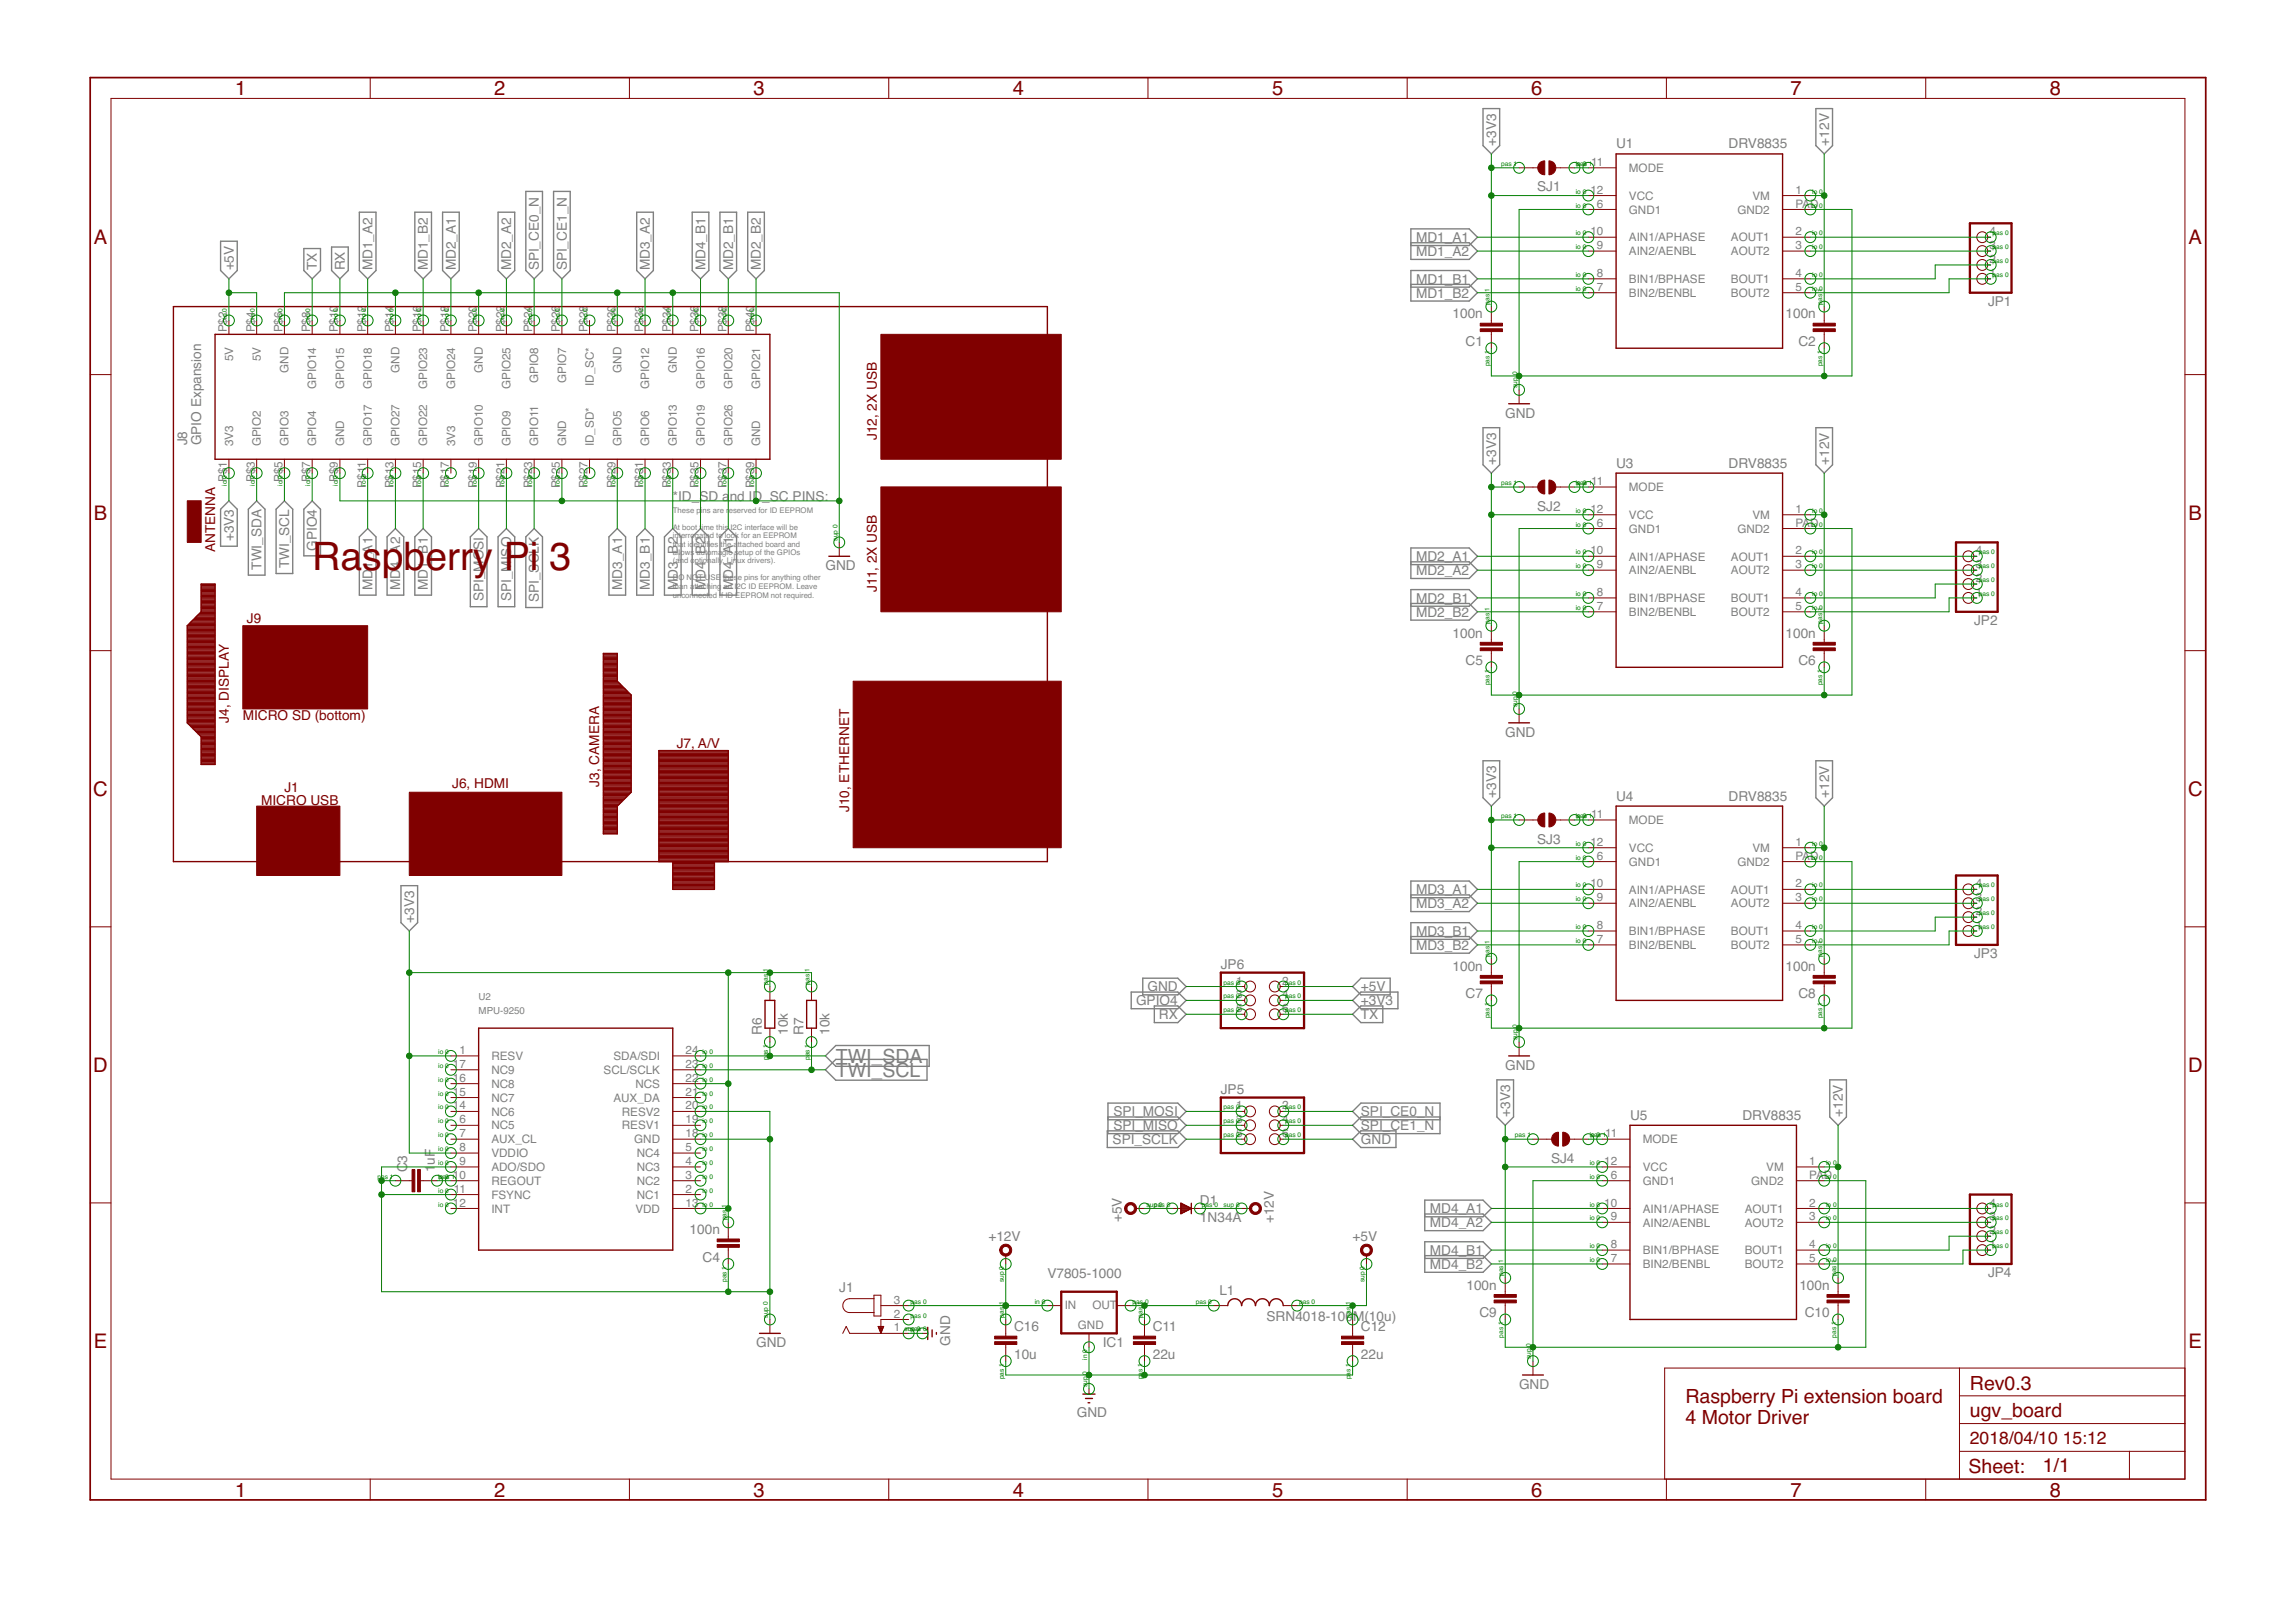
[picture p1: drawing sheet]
<svg xmlns="http://www.w3.org/2000/svg" width="420mm" height="297mm" viewBox="0 0 420 297" stroke-linecap="round" stroke-linejoin="round" font-family="sans-serif">
<defs><g id="words">
<g font-size="7.2" fill="#800000">
<text x="57.1" y="104.4">Ra</text>
<text x="66.3" y="104.4">s</text>
<text x="69.9" y="104.4">pb</text>
<text x="77.9" y="104.4">err</text>
<text x="86.7" y="104.4">y</text>
<text x="92.2" y="104.4">P</text>
<text x="97" y="104.4">i</text>
<text x="100.6" y="104.4">3</text>
</g>
<g font-size="3.7" fill="#800000">
<text x="43" y="17.4">1</text>
<text x="90.5" y="17.4">2</text>
<text x="138" y="17.4">3</text>
<text x="185.4" y="17.4">4</text>
<text x="232.9" y="17.4">5</text>
<text x="280.3" y="17.4">6</text>
<text x="327.8" y="17.4">7</text>
<text x="375.3" y="17.4">8</text>
<text x="17.2" y="44.6">A</text>
<text x="400.7" y="44.6">A</text>
<text x="17.2" y="95.1">B</text>
<text x="400.7" y="95.1">B</text>
<text x="17.1" y="145.6">C</text>
<text x="400.6" y="145.6">C</text>
<text x="17.1" y="196.2">D</text>
<text x="400.6" y="196.2">D</text>
<text x="17.2" y="246.7">E</text>
<text x="400.7" y="246.7">E</text>
<text x="43" y="273.9">1</text>
<text x="90.5" y="273.9">2</text>
<text x="138" y="273.9">3</text>
<text x="185.4" y="273.9">4</text>
<text x="232.9" y="273.9">5</text>
<text x="280.3" y="273.9">6</text>
<text x="327.8" y="273.9">7</text>
<text x="375.3" y="273.9">8</text>
</g>
<g font-size="3.6" fill="#808080">
<text x="153" y="197.1">TWI_SCL</text>
<text x="153" y="194.5">TWI_SDA</text>
</g>
<g font-size="3.6" fill="#800000">
<text x="308.6" y="256.7">Raspberry Pi extension board</text>
<text x="360.6" y="254.4">Rev0.3</text>
<text x="308.6" y="260.5">4 Motor Driver</text>
<text x="360.6" y="259.3">ugv_board</text>
<text x="360.4" y="269.6">Sheet:</text>
<text x="374" y="269.4">1/1</text>
</g>
<g font-size="3.2" fill="#800000">
<text x="360.6" y="264.4">2018/04/10</text>
<text x="377.6" y="264.4">15:12</text>
</g>
<g font-size="2.5" fill="#808080">
<text x="273.9" y="26.7" transform="rotate(-90 273.9 26.7)">+3V3</text>
<text x="295.9" y="27.2">U1</text>
<text x="316.4" y="27.2">DRV8835</text>
<text x="334.9" y="26.7" transform="rotate(-90 334.9 26.7)">+12V</text>
<text x="281.4" y="35">SJ1</text>
<text x="259.2" y="44.3">MD1_A1</text>
<text x="259.2" y="46.8">MD1_A2</text>
<text x="42.8" y="49.5" transform="rotate(-90 42.8 49.5)">+5V</text>
<text x="58" y="49.5" transform="rotate(-90 58 49.5)">TX</text>
<text x="63.1" y="49.5" transform="rotate(-90 63.1 49.5)">RX</text>
<text x="68.2" y="49.5" transform="rotate(-90 68.2 49.5)">MD1_A2</text>
<text x="78.4" y="49.5" transform="rotate(-90 78.4 49.5)">MD1_B2</text>
<text x="83.4" y="49.5" transform="rotate(-90 83.4 49.5)">MD2_A1</text>
<text x="93.6" y="49.5" transform="rotate(-90 93.6 49.5)">MD2_A2</text>
<text x="98.7" y="49.5" transform="rotate(-90 98.7 49.5)">SPI_CE0_N</text>
<text x="103.7" y="49.5" transform="rotate(-90 103.7 49.5)">SPI_CE1_N</text>
<text x="119" y="49.5" transform="rotate(-90 119 49.5)">MD3_A2</text>
<text x="129.1" y="49.5" transform="rotate(-90 129.1 49.5)">MD4_B1</text>
<text x="134.2" y="49.5" transform="rotate(-90 134.2 49.5)">MD2_B1</text>
<text x="139.3" y="49.5" transform="rotate(-90 139.3 49.5)">MD2_B2</text>
<text x="259.2" y="51.9">MD1_B1</text>
<text x="259.2" y="54.5">MD1_B2</text>
<text x="265.9" y="58.3">100n</text>
<text x="326.9" y="58.3">100n</text>
<text x="364" y="56">JP1</text>
<text x="268.3" y="63.3">C1</text>
<text x="329.3" y="63.3">C2</text>
<text x="275.6" y="76.4">GND</text>
<text x="34.3" y="81.5" transform="rotate(-90 34.3 81.5)">J8</text>
<text x="36.8" y="81.5" transform="rotate(-90 36.8 81.5)">GPIO Expansion</text>
<text x="273.9" y="85.1" transform="rotate(-90 273.9 85.1)">+3V3</text>
<text x="295.9" y="85.6">U3</text>
<text x="316.4" y="85.6">DRV8835</text>
<text x="334.9" y="85.1" transform="rotate(-90 334.9 85.1)">+12V</text>
<text x="123.2" y="91.7">*ID_SD a</text>
<text x="133.6" y="91.7">nd ID_SC PINS:</text>
<text x="281.4" y="93.4">SJ2</text>
<text x="42.8" y="99.1" transform="rotate(-90 42.8 99.1)">+3V3</text>
<text x="58" y="100.8" transform="rotate(-90 58 100.8)">GPIO4</text>
<text x="47.9" y="104.3" transform="rotate(-90 47.9 104.3)">TWI_SDA</text>
<text x="53" y="104" transform="rotate(-90 53 104)">TWI_SCL</text>
<text x="68.2" y="108" transform="rotate(-90 68.2 108)">MD1_A1</text>
<text x="73.3" y="108" transform="rotate(-90 73.3 108)">MD4_A2</text>
<text x="78.4" y="108" transform="rotate(-90 78.4 108)">MD1_B1</text>
<text x="113.9" y="108" transform="rotate(-90 113.9 108)">MD3_A1</text>
<text x="119" y="108" transform="rotate(-90 119 108)">MD3_B1</text>
<text x="124.1" y="108" transform="rotate(-90 124.1 108)">MD3_B2</text>
<text x="129.1" y="108" transform="rotate(-90 129.1 108)">MD4_B2</text>
<text x="134.2" y="108" transform="rotate(-90 134.2 108)">MD4_A1</text>
<text x="151.1" y="104.4">GND</text>
<text x="259.2" y="102.7">MD2_A1</text>
<text x="259.2" y="105.2">MD2_A2</text>
<text x="88.5" y="110.1" transform="rotate(-90 88.5 110.1)">SPI_MOSI</text>
<text x="93.6" y="110.1" transform="rotate(-90 93.6 110.1)">SPI_MISO</text>
<text x="98.7" y="110.2" transform="rotate(-90 98.7 110.2)">SPI_SCLK</text>
<text x="259.2" y="110.3">MD2_B1</text>
<text x="259.2" y="112.9">MD2_B2</text>
<text x="265.9" y="116.7">100n</text>
<text x="326.9" y="116.7">100n</text>
<text x="361.4" y="114.4">JP2</text>
<text x="268.3" y="121.8">C5</text>
<text x="329.3" y="121.8">C6</text>
<text x="275.6" y="134.8">GND</text>
<text x="273.9" y="146" transform="rotate(-90 273.9 146)">+3V3</text>
<text x="295.9" y="146.5">U4</text>
<text x="316.4" y="146.5">DRV8835</text>
<text x="334.9" y="146" transform="rotate(-90 334.9 146)">+12V</text>
<text x="281.4" y="154.4">SJ3</text>
<text x="259.2" y="163.7">MD3_A1</text>
<text x="259.2" y="166.2">MD3_A2</text>
<text x="75.8" y="168.9" transform="rotate(-90 75.8 168.9)">+3V3</text>
<text x="259.2" y="171.3">MD3_B1</text>
<text x="259.2" y="173.8">MD3_B2</text>
<text x="223.5" y="177.4">JP6</text>
<text x="265.9" y="177.6">100n</text>
<text x="326.9" y="177.6">100n</text>
<text x="361.4" y="175.3">JP3</text>
<text x="208" y="184">GPIO4</text>
<text x="210.1" y="181.4">GND</text>
<text x="249.1" y="184">+3V3</text>
<text x="249.1" y="181.4">+5V</text>
<text x="268.3" y="182.7">C7</text>
<text x="329.3" y="182.7">C8</text>
<text x="139.5" y="189.4" transform="rotate(-90 139.5 189.4)">R6</text>
<text x="144.3" y="189.4" transform="rotate(-90 144.3 189.4)">10k</text>
<text x="147.1" y="189.4" transform="rotate(-90 147.1 189.4)">R7</text>
<text x="151.9" y="189.4" transform="rotate(-90 151.9 189.4)">10k</text>
<text x="212.2" y="186.5">RX</text>
<text x="249.1" y="186.5">TX</text>
<text x="275.6" y="195.8">GND</text>
<text x="223.5" y="200.2">JP5</text>
<text x="203.7" y="209.4">SPI_SCLK</text>
<text x="203.8" y="206.8">SPI_MISO</text>
<text x="203.8" y="204.3">SPI_MOSI</text>
<text x="249.1" y="209.4">GND</text>
<text x="249.1" y="204.3">SPI_CE0_N</text>
<text x="249.1" y="206.8">SPI_CE1_N</text>
<text x="276.4" y="204.4" transform="rotate(-90 276.4 204.4)">+3V3</text>
<text x="298.4" y="204.9">U5</text>
<text x="319" y="204.9">DRV8835</text>
<text x="337.4" y="204.4" transform="rotate(-90 337.4 204.4)">+12V</text>
<text x="74.5" y="214.6" transform="rotate(-90 74.5 214.6)">C3</text>
<text x="79.6" y="214.6" transform="rotate(-90 79.6 214.6)">1</text>
<text x="79.6" y="213.2" transform="rotate(-90 79.6 213.2)">uF</text>
<text x="284" y="212.8">SJ4</text>
<text x="219.7" y="220.5">D1</text>
<text x="126.2" y="225.9">100n</text>
<text x="181" y="227.2">+12V</text>
<text x="205.4" y="223.7" transform="rotate(-90 205.4 223.7)">+5V</text>
<text x="219.7" y="223.7">1N34A</text>
<text x="233.2" y="223.9" transform="rotate(-90 233.2 223.9)">+12V</text>
<text x="247.6" y="227.2">+5V</text>
<text x="261.8" y="222.1">MD4_A1</text>
<text x="261.8" y="224.6">MD4_A2</text>
<text x="128.6" y="231">C4</text>
<text x="191.7" y="233.9">V7805-1000</text>
<text x="261.8" y="229.7">MD4_B1</text>
<text x="261.8" y="232.2">MD4_B2</text>
<text x="364" y="233.8">JP4</text>
<text x="153.7" y="236.4">J1</text>
<text x="223.2" y="236.9">L1</text>
<text x="268.5" y="236">100n</text>
<text x="329.4" y="236">100n</text>
<text x="185.7" y="243.7">C16</text>
<text x="211.1" y="243.7">C11</text>
<text x="231.9" y="241.8">SRN4018-100</text>
<text x="247.7" y="241.8">M(10u)</text>
<text x="249.1" y="243.7">C12</text>
<text x="270.8" y="241.1">C9</text>
<text x="330.4" y="241.1">C10</text>
<text x="138.4" y="246.6">GND</text>
<text x="174" y="246.3" transform="rotate(-90 174 246.3)">GND</text>
<text x="185.7" y="248.7">10u</text>
<text x="201.9" y="246.6">IC1</text>
<text x="211.1" y="248.7">22u</text>
<text x="249.1" y="248.7">22u</text>
<text x="278.1" y="254.2">GND</text>
<text x="197.1" y="259.3">GND</text>
</g>
<g font-size="2.5" fill="#800000">
<text x="160.5" y="80.6" transform="rotate(-90 160.5 80.6)">J12, 2X USB</text>
<text x="39.4" y="101.1" transform="rotate(-90 39.4 101.1)">ANTENNA</text>
<text x="160.5" y="108.3" transform="rotate(-90 160.5 108.3)">J11, 2X USB</text>
<text x="45.2" y="114">J9</text>
<text x="44.4" y="131.8">MICRO SD (bottom)</text>
<text x="41.9" y="132.3" transform="rotate(-90 41.9 132.3)">J4, DISPLAY</text>
<text x="123.9" y="136.9">J7, A/V</text>
<text x="109.7" y="144" transform="rotate(-90 109.7 144)">J3, CAMERA</text>
<text x="47.8" y="147.3">MICRO USB</text>
<text x="52.1" y="145">J1</text>
<text x="82.8" y="144.2">J6, HDMI</text>
<text x="155.4" y="148.6" transform="rotate(-90 155.4 148.6)">J10, ETHERNET</text>
</g>
<g font-size="2.1" fill="#808080">
<text x="291.2" y="35.4">12</text>
<text x="291.3" y="30.4">11</text>
<text x="298.2" y="31.5">MODE</text>
<text x="328.7" y="35.4">1</text>
<text x="292.4" y="38">6</text>
<text x="298.2" y="36.6">VCC</text>
<text x="298.2" y="39.1">GND1</text>
<text x="318.1" y="39.1">GND2</text>
<text x="320.8" y="36.6">VM</text>
<text x="328.7" y="38">PAD</text>
<text x="291.2" y="43.1">10</text>
<text x="292.4" y="45.6">9</text>
<text x="298.2" y="44.2">AIN1/APHASE</text>
<text x="298.2" y="46.7">AIN2/AENBL</text>
<text x="316.9" y="44.2">AOUT1</text>
<text x="316.9" y="46.7">AOUT2</text>
<text x="328.7" y="43.1">2</text>
<text x="328.7" y="45.6">3</text>
<text x="364.2" y="45.6">3</text>
<text x="364.2" y="43.1">4</text>
<text x="292.4" y="50.7">8</text>
<text x="292.4" y="53.2">7</text>
<text x="298.2" y="51.8">BIN1/BPHASE</text>
<text x="316.9" y="51.8">BOUT1</text>
<text x="328.7" y="50.7">4</text>
<text x="328.7" y="53.2">5</text>
<text x="364.2" y="50.7">1</text>
<text x="364.2" y="48.1">2</text>
<text x="298.2" y="54.3">BIN2/BENBL</text>
<text x="316.9" y="54.3">BOUT2</text>
<text x="41.6" y="60.8" transform="rotate(-90 41.6 60.8)">P$2</text>
<text x="46.6" y="60.8" transform="rotate(-90 46.6 60.8)">P$4</text>
<text x="51.7" y="60.8" transform="rotate(-90 51.7 60.8)">P$6</text>
<text x="56.8" y="60.8" transform="rotate(-90 56.8 60.8)">P$8</text>
<text x="61.9" y="60.8" transform="rotate(-90 61.9 60.8)">P$10</text>
<text x="66.9" y="60.8" transform="rotate(-90 66.9 60.8)">P$12</text>
<text x="72" y="60.8" transform="rotate(-90 72 60.8)">P$14</text>
<text x="77.1" y="60.8" transform="rotate(-90 77.1 60.8)">P$16</text>
<text x="82.2" y="60.8" transform="rotate(-90 82.2 60.8)">P$18</text>
<text x="87.3" y="60.8" transform="rotate(-90 87.3 60.8)">P$20</text>
<text x="92.3" y="60.8" transform="rotate(-90 92.3 60.8)">P$22</text>
<text x="97.4" y="60.8" transform="rotate(-90 97.4 60.8)">P$24</text>
<text x="102.5" y="60.8" transform="rotate(-90 102.5 60.8)">P$26</text>
<text x="107.6" y="60.8" transform="rotate(-90 107.6 60.8)">P$28</text>
<text x="112.7" y="60.8" transform="rotate(-90 112.7 60.8)">P$30</text>
<text x="117.7" y="60.8" transform="rotate(-90 117.7 60.8)">P$32</text>
<text x="122.8" y="60.8" transform="rotate(-90 122.8 60.8)">P$34</text>
<text x="127.9" y="60.8" transform="rotate(-90 127.9 60.8)">P$36</text>
<text x="133" y="60.8" transform="rotate(-90 133 60.8)">P$38</text>
<text x="138.1" y="60.8" transform="rotate(-90 138.1 60.8)">P$40</text>
<text x="42.7" y="66.1" transform="rotate(-90 42.7 66.1)">5V</text>
<text x="47.7" y="66.1" transform="rotate(-90 47.7 66.1)">5V</text>
<text x="52.8" y="68.3" transform="rotate(-90 52.8 68.3)">GND</text>
<text x="57.9" y="71.3" transform="rotate(-90 57.9 71.3)">GPIO14</text>
<text x="63" y="71.3" transform="rotate(-90 63 71.3)">GPIO15</text>
<text x="68.1" y="71.3" transform="rotate(-90 68.1 71.3)">GPIO18</text>
<text x="73.1" y="68.3" transform="rotate(-90 73.1 68.3)">GND</text>
<text x="78.2" y="71.3" transform="rotate(-90 78.2 71.3)">GPIO23</text>
<text x="83.3" y="71.3" transform="rotate(-90 83.3 71.3)">GPIO24</text>
<text x="88.4" y="68.3" transform="rotate(-90 88.4 68.3)">GND</text>
<text x="93.5" y="71.3" transform="rotate(-90 93.5 71.3)">GPIO25</text>
<text x="98.5" y="70.1" transform="rotate(-90 98.5 70.1)">GPIO8</text>
<text x="103.6" y="70.1" transform="rotate(-90 103.6 70.1)">GPIO7</text>
<text x="108.7" y="70.7" transform="rotate(-90 108.7 70.7)">ID_SC*</text>
<text x="113.8" y="68.3" transform="rotate(-90 113.8 68.3)">GND</text>
<text x="118.9" y="71.3" transform="rotate(-90 118.9 71.3)">GPIO12</text>
<text x="123.9" y="68.3" transform="rotate(-90 123.9 68.3)">GND</text>
<text x="129" y="71.3" transform="rotate(-90 129 71.3)">GPIO16</text>
<text x="134.1" y="71.3" transform="rotate(-90 134.1 71.3)">GPIO20</text>
<text x="139.2" y="71.3" transform="rotate(-90 139.2 71.3)">GPIO21</text>
<text x="42.7" y="81.7" transform="rotate(-90 42.7 81.7)">3V3</text>
<text x="47.7" y="81.7" transform="rotate(-90 47.7 81.7)">GPIO2</text>
<text x="52.8" y="81.7" transform="rotate(-90 52.8 81.7)">GPIO3</text>
<text x="57.9" y="81.7" transform="rotate(-90 57.9 81.7)">GPIO4</text>
<text x="63" y="81.7" transform="rotate(-90 63 81.7)">GND</text>
<text x="68.1" y="81.7" transform="rotate(-90 68.1 81.7)">GPIO17</text>
<text x="73.1" y="81.7" transform="rotate(-90 73.1 81.7)">GPIO27</text>
<text x="78.2" y="81.7" transform="rotate(-90 78.2 81.7)">GPIO22</text>
<text x="83.3" y="81.7" transform="rotate(-90 83.3 81.7)">3V3</text>
<text x="88.4" y="81.7" transform="rotate(-90 88.4 81.7)">GPIO10</text>
<text x="93.5" y="81.7" transform="rotate(-90 93.5 81.7)">GPIO9</text>
<text x="98.5" y="81.7" transform="rotate(-90 98.5 81.7)">GPIO11</text>
<text x="103.6" y="81.7" transform="rotate(-90 103.6 81.7)">GND</text>
<text x="108.7" y="81.7" transform="rotate(-90 108.7 81.7)">ID_SD*</text>
<text x="113.8" y="81.7" transform="rotate(-90 113.8 81.7)">GPIO5</text>
<text x="118.9" y="81.7" transform="rotate(-90 118.9 81.7)">GPIO6</text>
<text x="123.9" y="81.7" transform="rotate(-90 123.9 81.7)">GPIO13</text>
<text x="129" y="81.7" transform="rotate(-90 129 81.7)">GPIO19</text>
<text x="134.1" y="81.7" transform="rotate(-90 134.1 81.7)">GPIO26</text>
<text x="139.2" y="81.7" transform="rotate(-90 139.2 81.7)">GND</text>
<text x="41.6" y="88.2" transform="rotate(-90 41.6 88.2)">P$1</text>
<text x="46.6" y="88.2" transform="rotate(-90 46.6 88.2)">P$3</text>
<text x="51.7" y="88.2" transform="rotate(-90 51.7 88.2)">P$5</text>
<text x="56.8" y="88.2" transform="rotate(-90 56.8 88.2)">P$7</text>
<text x="61.9" y="88.2" transform="rotate(-90 61.9 88.2)">P$9</text>
<text x="66.9" y="89.2" transform="rotate(-90 66.9 89.2)">P$11</text>
<text x="72" y="89.4" transform="rotate(-90 72 89.4)">P$13</text>
<text x="77.1" y="89.4" transform="rotate(-90 77.1 89.4)">P$15</text>
<text x="82.2" y="89.4" transform="rotate(-90 82.2 89.4)">P$17</text>
<text x="87.3" y="89.4" transform="rotate(-90 87.3 89.4)">P$19</text>
<text x="92.3" y="89.4" transform="rotate(-90 92.3 89.4)">P$21</text>
<text x="97.4" y="89.4" transform="rotate(-90 97.4 89.4)">P$23</text>
<text x="102.5" y="89.4" transform="rotate(-90 102.5 89.4)">P$25</text>
<text x="107.6" y="89.4" transform="rotate(-90 107.6 89.4)">P$27</text>
<text x="112.7" y="89.4" transform="rotate(-90 112.7 89.4)">P$29</text>
<text x="117.7" y="89.4" transform="rotate(-90 117.7 89.4)">P$31</text>
<text x="122.8" y="89.4" transform="rotate(-90 122.8 89.4)">P$33</text>
<text x="127.9" y="89.4" transform="rotate(-90 127.9 89.4)">P$35</text>
<text x="133" y="89.4" transform="rotate(-90 133 89.4)">P$37</text>
<text x="138.1" y="89.4" transform="rotate(-90 138.1 89.4)">P$39</text>
<text x="291.3" y="88.8">11</text>
<text x="298.2" y="89.9">MODE</text>
<text x="291.2" y="93.8">12</text>
<text x="298.2" y="95">VCC</text>
<text x="320.8" y="95">VM</text>
<text x="328.7" y="93.8">1</text>
<text x="291.2" y="101.5">10</text>
<text x="292.4" y="96.4">6</text>
<text x="298.2" y="97.5">GND1</text>
<text x="318.1" y="97.5">GND2</text>
<text x="328.7" y="101.5">2</text>
<text x="328.7" y="96.4">PAD</text>
<text x="361.7" y="101.5">4</text>
<text x="292.4" y="104">9</text>
<text x="298.2" y="102.6">AIN1/APHASE</text>
<text x="298.2" y="105.1">AIN2/AENBL</text>
<text x="316.9" y="102.6">AOUT1</text>
<text x="316.9" y="105.1">AOUT2</text>
<text x="328.7" y="104">3</text>
<text x="361.7" y="106.5">2</text>
<text x="361.7" y="104">3</text>
<text x="292.4" y="109.1">8</text>
<text x="292.4" y="111.6">7</text>
<text x="298.2" y="110.2">BIN1/BPHASE</text>
<text x="298.2" y="112.7">BIN2/BENBL</text>
<text x="316.9" y="110.2">BOUT1</text>
<text x="316.9" y="112.7">BOUT2</text>
<text x="328.7" y="109.1">4</text>
<text x="328.7" y="111.6">5</text>
<text x="361.7" y="109.1">1</text>
<text x="291.3" y="149.7">11</text>
<text x="291.2" y="154.8">12</text>
<text x="298.2" y="155.9">VCC</text>
<text x="298.2" y="150.8">MODE</text>
<text x="320.8" y="155.9">VM</text>
<text x="328.7" y="154.8">1</text>
<text x="292.4" y="157.3">6</text>
<text x="298.2" y="158.5">GND1</text>
<text x="318.1" y="158.5">GND2</text>
<text x="328.7" y="157.3">PAD</text>
<text x="291.2" y="162.4">10</text>
<text x="292.4" y="165">9</text>
<text x="298.2" y="163.5">AIN1/APHASE</text>
<text x="298.2" y="166.1">AIN2/AENBL</text>
<text x="316.9" y="163.5">AOUT1</text>
<text x="316.9" y="166.1">AOUT2</text>
<text x="328.7" y="162.4">2</text>
<text x="328.7" y="165">3</text>
<text x="361.7" y="167.5">2</text>
<text x="361.7" y="165">3</text>
<text x="361.7" y="162.4">4</text>
<text x="292.4" y="170">8</text>
<text x="292.4" y="172.6">7</text>
<text x="298.2" y="171.2">BIN1/BPHASE</text>
<text x="298.2" y="173.7">BIN2/BENBL</text>
<text x="316.9" y="171.2">BOUT1</text>
<text x="316.9" y="173.7">BOUT2</text>
<text x="328.7" y="170">4</text>
<text x="328.7" y="172.6">5</text>
<text x="361.7" y="170">1</text>
<text x="226.3" y="180.2">1</text>
<text x="226.3" y="182.7">3</text>
<text x="226.3" y="185.3">5</text>
<text x="234.7" y="180.2">2</text>
<text x="234.7" y="182.7">4</text>
<text x="234.7" y="185.3">6</text>
<text x="82.9" y="198">16</text>
<text x="82.9" y="195.4">17</text>
<text x="84.1" y="192.9">1</text>
<text x="90" y="196.5">NC9</text>
<text x="90" y="194">RESV</text>
<text x="110.5" y="196.5">SCL/SCLK</text>
<text x="112.3" y="194">SDA/SDI</text>
<text x="125.5" y="192.9">24</text>
<text x="125.5" y="195.4">23</text>
<text x="125.5" y="198">22</text>
<text x="82.9" y="203">14</text>
<text x="82.9" y="200.5">15</text>
<text x="90" y="201.6">NC7</text>
<text x="90" y="199.1">NC8</text>
<text x="112.3" y="201.6">AUX_DA</text>
<text x="116.3" y="199.1">NCS</text>
<text x="125.5" y="203">20</text>
<text x="125.5" y="200.5">21</text>
<text x="226.3" y="203">1</text>
<text x="234.7" y="203">2</text>
<text x="84.1" y="208.1">7</text>
<text x="84.1" y="205.6">6</text>
<text x="90" y="209.2">AUX_CL</text>
<text x="90" y="206.7">NC5</text>
<text x="90" y="204.2">NC6</text>
<text x="113.8" y="206.7">RESV1</text>
<text x="113.8" y="204.2">RESV2</text>
<text x="116.1" y="209.2">GND</text>
<text x="125.5" y="208.1">18</text>
<text x="125.5" y="205.6">19</text>
<text x="226.3" y="205.6">3</text>
<text x="226.3" y="208.1">5</text>
<text x="234.7" y="205.6">4</text>
<text x="234.7" y="208.1">6</text>
<text x="293.9" y="208.1">11</text>
<text x="300.8" y="209.2">MODE</text>
<text x="82.9" y="215.7">10</text>
<text x="84.1" y="213.2">9</text>
<text x="84.1" y="210.7">8</text>
<text x="90" y="214.3">ADO/SDO</text>
<text x="90" y="211.8">VDDIO</text>
<text x="116.6" y="214.3">NC3</text>
<text x="116.6" y="211.8">NC4</text>
<text x="125.5" y="215.7">3</text>
<text x="125.5" y="213.2">4</text>
<text x="125.5" y="210.7">5</text>
<text x="293.7" y="213.2">12</text>
<text x="294.9" y="215.7">6</text>
<text x="300.8" y="214.3">VCC</text>
<text x="323.4" y="214.3">VM</text>
<text x="331.2" y="213.2">1</text>
<text x="331.2" y="215.7">PAD</text>
<text x="82.9" y="220.8">12</text>
<text x="83.1" y="218.3">11</text>
<text x="90" y="221.9">INT</text>
<text x="90" y="219.4">FSYNC</text>
<text x="90" y="216.9">REGOUT</text>
<text x="116.3" y="221.9">VDD</text>
<text x="116.6" y="219.4">NC1</text>
<text x="116.6" y="216.9">NC2</text>
<text x="125.5" y="220.8">13</text>
<text x="125.5" y="218.3">2</text>
<text x="293.7" y="220.8">10</text>
<text x="300.8" y="221.9">AIN1/APHASE</text>
<text x="300.8" y="216.9">GND1</text>
<text x="319.4" y="221.9">AOUT1</text>
<text x="320.6" y="216.9">GND2</text>
<text x="331.2" y="220.8">2</text>
<text x="364.2" y="220.8">4</text>
<text x="294.9" y="223.4">9</text>
<text x="300.8" y="224.5">AIN2/AENBL</text>
<text x="319.4" y="224.5">AOUT2</text>
<text x="331.2" y="223.4">3</text>
<text x="364.2" y="225.9">2</text>
<text x="364.2" y="223.4">3</text>
<text x="294.9" y="228.4">8</text>
<text x="294.9" y="231">7</text>
<text x="300.8" y="229.6">BIN1/BPHASE</text>
<text x="300.8" y="232.1">BIN2/BENBL</text>
<text x="319.4" y="229.6">BOUT1</text>
<text x="319.4" y="232.1">BOUT2</text>
<text x="331.2" y="228.4">4</text>
<text x="331.2" y="231">5</text>
<text x="364.2" y="228.4">1</text>
<text x="163.6" y="238.6">3</text>
<text x="194.9" y="239.6">IN</text>
<text x="200" y="239.6">OUT</text>
<text x="163.6" y="241.1">2</text>
<text x="163.6" y="243.7">1</text>
<text x="197.3" y="243.3">GND</text>
</g>
<g font-size="1.8" fill="#808080">
<text x="87.6" y="185.6">MPU-9250</text>
<text x="87.6" y="183.1">U2</text>
</g>
<g font-size="1.4" fill="#808080">
<text x="123.2" y="93.9">These p</text>
<text x="128.3" y="93.9">i</text>
<text x="128.6" y="93.9">ns are r</text>
<text x="133.4" y="93.9">eserved for ID EEPROM</text>
<text x="123.2" y="97">At boot time this I2C interface will be</text>
<text x="123.2" y="98.5">interrogate</text>
<text x="123.2" y="100">that id</text>
<text x="123.2" y="101.6">allows</text>
<text x="127" y="100">entif</text>
<text x="127.5" y="101.6">automagic s</text>
<text x="129.3" y="100">i</text>
<text x="130" y="98.5">d to look for an EEPROM</text>
<text x="130" y="100">es</text>
<text x="131.9" y="100">the a</text>
<text x="135.1" y="100">ttached board and</text>
<text x="135.2" y="101.6">etup of the GPIOs</text>
<text x="123.2" y="103.1">(and optionally, Lin</text>
<text x="123.2" y="106.2">DO NOT U</text>
<text x="123.2" y="107.8">than a</text>
<text x="127.1" y="107.8">ttach</text>
<text x="130.1" y="106.2">SE</text>
<text x="130.2" y="107.8">ing</text>
<text x="132.4" y="106.2">thes</text>
<text x="132.5" y="107.8">an I2C ID EEPROM. Leave</text>
<text x="135" y="103.1">ux drivers).</text>
<text x="135" y="106.2">e pins for anything other</text>
<text x="123.2" y="109.4">unconnected if ID EEPROM not required.</text>
</g>
<g font-size="1.2" fill="#008000">
<text x="274.8" y="30.4">pas 1</text>
<text x="288.5" y="35.4">io 0</text>
<text x="288.5" y="30.4">io</text>
<text x="288.6" y="30.4">pa0s 1</text>
<text x="331.8" y="35.4">io 0</text>
<text x="288.5" y="38">io 0</text>
<text x="331.8" y="38">io 0</text>
<text x="288.5" y="43.1">io 0</text>
<text x="288.5" y="45.6">io 0</text>
<text x="331.8" y="43.1">io 0</text>
<text x="331.8" y="45.6">io 0</text>
<text x="364.8" y="45.6">pas 0</text>
<text x="364.8" y="43.1">pas 0</text>
<text x="272.7" y="53.5" transform="rotate(-90 272.7 53.5)">1</text>
<text x="288.5" y="50.7">io 0</text>
<text x="288.5" y="53.2">io 0</text>
<text x="331.8" y="50.7">io 0</text>
<text x="331.8" y="53.2">io 0</text>
<text x="333.6" y="53.5" transform="rotate(-90 333.6 53.5)">1</text>
<text x="364.8" y="50.7">pas 0</text>
<text x="364.8" y="48.1">pas 0</text>
<text x="41.6" y="58.3" transform="rotate(-90 41.6 58.3)">io 0</text>
<text x="46.6" y="58.3" transform="rotate(-90 46.6 58.3)">io 0</text>
<text x="51.7" y="58.3" transform="rotate(-90 51.7 58.3)">io 0</text>
<text x="56.8" y="58.3" transform="rotate(-90 56.8 58.3)">io 0</text>
<text x="61.9" y="58.3" transform="rotate(-90 61.9 58.3)">io 0</text>
<text x="66.9" y="58.3" transform="rotate(-90 66.9 58.3)">io 0</text>
<text x="72" y="58.3" transform="rotate(-90 72 58.3)">io 0</text>
<text x="77.1" y="58.3" transform="rotate(-90 77.1 58.3)">io 0</text>
<text x="82.2" y="58.3" transform="rotate(-90 82.2 58.3)">io 0</text>
<text x="87.3" y="58.3" transform="rotate(-90 87.3 58.3)">io 0</text>
<text x="92.3" y="58.3" transform="rotate(-90 92.3 58.3)">io 0</text>
<text x="97.4" y="58.3" transform="rotate(-90 97.4 58.3)">io 0</text>
<text x="102.5" y="58.3" transform="rotate(-90 102.5 58.3)">io 0</text>
<text x="107.6" y="58.3" transform="rotate(-90 107.6 58.3)">io 0</text>
<text x="112.7" y="58.3" transform="rotate(-90 112.7 58.3)">io 0</text>
<text x="117.7" y="58.3" transform="rotate(-90 117.7 58.3)">io 0</text>
<text x="122.8" y="58.3" transform="rotate(-90 122.8 58.3)">io 0</text>
<text x="127.9" y="58.3" transform="rotate(-90 127.9 58.3)">io 0</text>
<text x="133" y="58.3" transform="rotate(-90 133 58.3)">io 0</text>
<text x="138.1" y="58.3" transform="rotate(-90 138.1 58.3)">io 0</text>
<text x="272.7" y="55.8" transform="rotate(-90 272.7 55.8)">pas</text>
<text x="333.6" y="55.8" transform="rotate(-90 333.6 55.8)">pas</text>
<text x="272.7" y="67" transform="rotate(-90 272.7 67)">pas 1</text>
<text x="277.7" y="71" transform="rotate(-90 277.7 71)">sup</text>
<text x="277.7" y="68.7" transform="rotate(-90 277.7 68.7)">0</text>
<text x="333.6" y="67" transform="rotate(-90 333.6 67)">pas 1</text>
<text x="41.6" y="88.9" transform="rotate(-90 41.6 88.9)">io 0</text>
<text x="46.6" y="88.9" transform="rotate(-90 46.6 88.9)">io 0</text>
<text x="51.7" y="88.9" transform="rotate(-90 51.7 88.9)">io 0</text>
<text x="56.8" y="88.9" transform="rotate(-90 56.8 88.9)">io 0</text>
<text x="61.9" y="88.9" transform="rotate(-90 61.9 88.9)">io 0</text>
<text x="66.9" y="88.9" transform="rotate(-90 66.9 88.9)">io 0</text>
<text x="72" y="88.9" transform="rotate(-90 72 88.9)">io 0</text>
<text x="77.1" y="88.9" transform="rotate(-90 77.1 88.9)">io 0</text>
<text x="82.2" y="88.9" transform="rotate(-90 82.2 88.9)">io 0</text>
<text x="87.3" y="88.9" transform="rotate(-90 87.3 88.9)">io 0</text>
<text x="92.3" y="88.9" transform="rotate(-90 92.3 88.9)">io 0</text>
<text x="97.4" y="88.9" transform="rotate(-90 97.4 88.9)">io 0</text>
<text x="102.5" y="88.9" transform="rotate(-90 102.5 88.9)">io 0</text>
<text x="107.6" y="88.9" transform="rotate(-90 107.6 88.9)">io 0</text>
<text x="112.7" y="88.9" transform="rotate(-90 112.7 88.9)">io 0</text>
<text x="117.7" y="88.9" transform="rotate(-90 117.7 88.9)">io 0</text>
<text x="122.8" y="88.9" transform="rotate(-90 122.8 88.9)">io 0</text>
<text x="127.9" y="88.9" transform="rotate(-90 127.9 88.9)">io 0</text>
<text x="133" y="88.9" transform="rotate(-90 133 88.9)">io 0</text>
<text x="138.1" y="88.9" transform="rotate(-90 138.1 88.9)">io 0</text>
<text x="274.8" y="88.8">pas 1</text>
<text x="288.5" y="88.8">io</text>
<text x="288.6" y="88.8">pa0s 1</text>
<text x="288.5" y="93.8">io 0</text>
<text x="331.8" y="93.8">io 0</text>
<text x="153.3" y="98.9" transform="rotate(-90 153.3 98.9)">sup 0</text>
<text x="288.5" y="101.5">io 0</text>
<text x="288.5" y="96.4">io 0</text>
<text x="331.8" y="101.5">io 0</text>
<text x="331.8" y="96.4">io 0</text>
<text x="362.3" y="101.5">pas 0</text>
<text x="288.5" y="104">io 0</text>
<text x="331.8" y="104">io 0</text>
<text x="362.3" y="106.5">pas 0</text>
<text x="362.3" y="104">pas 0</text>
<text x="272.7" y="111.9" transform="rotate(-90 272.7 111.9)">1</text>
<text x="288.5" y="109.1">io 0</text>
<text x="288.5" y="111.6">io 0</text>
<text x="331.8" y="109.1">io 0</text>
<text x="331.8" y="111.6">io 0</text>
<text x="333.6" y="111.9" transform="rotate(-90 333.6 111.9)">1</text>
<text x="362.3" y="109.1">pas 0</text>
<text x="272.7" y="114.2" transform="rotate(-90 272.7 114.2)">pas</text>
<text x="333.6" y="114.2" transform="rotate(-90 333.6 114.2)">pas</text>
<text x="272.7" y="125.4" transform="rotate(-90 272.7 125.4)">pas 1</text>
<text x="333.6" y="125.4" transform="rotate(-90 333.6 125.4)">pas 1</text>
<text x="277.7" y="129.4" transform="rotate(-90 277.7 129.4)">sup</text>
<text x="277.7" y="127.1" transform="rotate(-90 277.7 127.1)">0</text>
<text x="274.8" y="149.7">pas 1</text>
<text x="288.5" y="149.7">io</text>
<text x="288.6" y="149.7">pa0s 1</text>
<text x="288.5" y="154.8">io 0</text>
<text x="331.8" y="154.8">io 0</text>
<text x="288.5" y="157.3">io 0</text>
<text x="331.8" y="157.3">io 0</text>
<text x="288.5" y="162.4">io 0</text>
<text x="288.5" y="165">io 0</text>
<text x="331.8" y="162.4">io 0</text>
<text x="331.8" y="165">io 0</text>
<text x="362.3" y="167.5">pas 0</text>
<text x="362.3" y="165">pas 0</text>
<text x="362.3" y="162.4">pas 0</text>
<text x="272.7" y="172.8" transform="rotate(-90 272.7 172.8)">1</text>
<text x="288.5" y="170">io 0</text>
<text x="288.5" y="172.6">io 0</text>
<text x="331.8" y="170">io 0</text>
<text x="331.8" y="172.6">io 0</text>
<text x="333.6" y="172.8" transform="rotate(-90 333.6 172.8)">1</text>
<text x="362.3" y="170">pas 0</text>
<text x="140.6" y="177.9" transform="rotate(-90 140.6 177.9)">1</text>
<text x="148.2" y="177.9" transform="rotate(-90 148.2 177.9)">1</text>
<text x="272.7" y="175.1" transform="rotate(-90 272.7 175.1)">pas</text>
<text x="333.6" y="175.1" transform="rotate(-90 333.6 175.1)">pas</text>
<text x="140.6" y="180.2" transform="rotate(-90 140.6 180.2)">pas</text>
<text x="148.2" y="180.2" transform="rotate(-90 148.2 180.2)">pas</text>
<text x="224" y="180.2">pas 0</text>
<text x="224" y="182.7">pas 0</text>
<text x="224" y="185.3">pas 0</text>
<text x="235.3" y="180.2">pas 0</text>
<text x="235.3" y="182.7">pas 0</text>
<text x="235.3" y="185.3">pas 0</text>
<text x="272.7" y="186.4" transform="rotate(-90 272.7 186.4)">pas 1</text>
<text x="277.7" y="190.3" transform="rotate(-90 277.7 190.3)">sup</text>
<text x="277.7" y="188.1" transform="rotate(-90 277.7 188.1)">0</text>
<text x="333.6" y="186.4" transform="rotate(-90 333.6 186.4)">pas 1</text>
<text x="80.2" y="198">io 0</text>
<text x="80.2" y="195.4">io 0</text>
<text x="80.2" y="192.9">io 0</text>
<text x="128.6" y="192.9">io 0</text>
<text x="128.6" y="195.4">io 0</text>
<text x="128.6" y="198">io 0</text>
<text x="140.6" y="194" transform="rotate(-90 140.6 194)">pas 1</text>
<text x="148.2" y="194" transform="rotate(-90 148.2 194)">pas 1</text>
<text x="80.2" y="203">io 0</text>
<text x="80.2" y="200.5">io 0</text>
<text x="128.6" y="203">io 0</text>
<text x="128.6" y="200.5">io 0</text>
<text x="224" y="203">pas 0</text>
<text x="235.3" y="203">pas 0</text>
<text x="80.2" y="208.1">io 0</text>
<text x="80.2" y="205.6">io 0</text>
<text x="128.6" y="208.1">io 0</text>
<text x="128.6" y="205.6">io 0</text>
<text x="224" y="205.6">pas 0</text>
<text x="224" y="208.1">pas 0</text>
<text x="235.3" y="205.6">pas 0</text>
<text x="235.3" y="208.1">pas 0</text>
<text x="277.3" y="208.1">pas 1</text>
<text x="291" y="208.1">io</text>
<text x="291.2" y="208.1">pa0s 1</text>
<text x="69.1" y="215.7">pas 1</text>
<text x="80.2" y="215.7">io</text>
<text x="80.2" y="213.2">io 0</text>
<text x="80.2" y="210.7">io 0</text>
<text x="80.4" y="215.7">pa0s 1</text>
<text x="128.6" y="215.7">io 0</text>
<text x="128.6" y="213.2">io 0</text>
<text x="128.6" y="210.7">io 0</text>
<text x="291" y="213.2">io 0</text>
<text x="291" y="215.7">io 0</text>
<text x="334.3" y="213.2">io 0</text>
<text x="334.3" y="215.7">io 0</text>
<text x="80.2" y="220.8">io 0</text>
<text x="80.2" y="218.3">io 0</text>
<text x="128.6" y="220.8">io 0</text>
<text x="128.6" y="218.3">io 0</text>
<text x="133" y="221.1" transform="rotate(-90 133 221.1)">1</text>
<text x="209.9" y="220.8">suppa0s 0</text>
<text x="220" y="220.8">pas 0</text>
<text x="224" y="220.8">sup 0</text>
<text x="291" y="220.8">io 0</text>
<text x="334.3" y="220.8">io 0</text>
<text x="364.8" y="220.8">pas 0</text>
<text x="133" y="223.4" transform="rotate(-90 133 223.4)">pas</text>
<text x="291" y="223.4">io 0</text>
<text x="334.3" y="223.4">io 0</text>
<text x="364.8" y="225.9">pas 0</text>
<text x="364.8" y="223.4">pas 0</text>
<text x="275.2" y="233.5" transform="rotate(-90 275.2 233.5)">pas</text>
<text x="275.2" y="231.2" transform="rotate(-90 275.2 231.2)">1</text>
<text x="291" y="228.4">io 0</text>
<text x="291" y="231">io 0</text>
<text x="334.3" y="228.4">io 0</text>
<text x="334.3" y="231">io 0</text>
<text x="336.2" y="233.5" transform="rotate(-90 336.2 233.5)">pas</text>
<text x="336.2" y="231.2" transform="rotate(-90 336.2 231.2)">1</text>
<text x="364.8" y="228.4">pas 0</text>
<text x="133" y="234.6" transform="rotate(-90 133 234.6)">pas 1</text>
<text x="166.7" y="238.6">pas 0</text>
<text x="183.8" y="238.9" transform="rotate(-90 183.8 238.9)">1</text>
<text x="183.8" y="234.6" transform="rotate(-90 183.8 234.6)">sup 0</text>
<text x="189.4" y="238.6">in 0</text>
<text x="207.3" y="238.6">pas 0</text>
<text x="209.2" y="238.9" transform="rotate(-90 209.2 238.9)">1</text>
<text x="218.9" y="238.6">pas 0</text>
<text x="237.8" y="238.6">pas 0</text>
<text x="247.3" y="238.9" transform="rotate(-90 247.3 238.9)">1</text>
<text x="249.8" y="234.6" transform="rotate(-90 249.8 234.6)">sup 0</text>
<text x="140.6" y="241.1" transform="rotate(-90 140.6 241.1)">sup 0</text>
<text x="165.6" y="243.7">suppa0s 0</text>
<text x="166.7" y="241.1">pas 0</text>
<text x="183.8" y="241.1" transform="rotate(-90 183.8 241.1)">pas</text>
<text x="209.2" y="241.1" transform="rotate(-90 209.2 241.1)">pas</text>
<text x="247.3" y="241.1" transform="rotate(-90 247.3 241.1)">pas</text>
<text x="275.2" y="244.8" transform="rotate(-90 275.2 244.8)">pas 1</text>
<text x="336.2" y="244.8" transform="rotate(-90 336.2 244.8)">pas 1</text>
<text x="199" y="251.6" transform="rotate(-90 199 251.6)">0</text>
<text x="199" y="248.9" transform="rotate(-90 199 248.9)">in 0</text>
<text x="280.3" y="248.8" transform="rotate(-90 280.3 248.8)">sup</text>
<text x="280.3" y="246.5" transform="rotate(-90 280.3 246.5)">0</text>
<text x="183.8" y="252.4" transform="rotate(-90 183.8 252.4)">pas 1</text>
<text x="199" y="253.8" transform="rotate(-90 199 253.8)">sup</text>
<text x="209.2" y="252.4" transform="rotate(-90 209.2 252.4)">pas 1</text>
<text x="247.3" y="252.4" transform="rotate(-90 247.3 252.4)">pas 1</text>
</g>
</g></defs>
<g fill="none" stroke="#808080" stroke-width=".25">
<path d="M271.5 19.9h3.1v6.7l-1.6 1.6-1.5-1.6zM332.4 19.9h3.1v6.7l-1.5 1.6-1.6-1.6zM65.8 38.8h3v10.7l-1.5 1.5-1.5-1.5zM75.9 38.8h3.1v10.7l-1.5 1.5-1.6-1.5zM81 38.8h3.1v10.7l-1.6 1.5-1.5-1.5zM91.2 38.8h3v10.7l-1.5 1.5-1.5-1.5zM96.3 35h3v14.5l-1.5 1.5-1.5-1.5zM101.3 35h3.1v14.5l-1.5 1.5-1.6-1.5zM116.6 38.8h3v10.7l-1.5 1.5-1.5-1.5zM126.7 38.8h3.1v10.7l-1.6 1.5-1.5-1.5zM131.8 38.8h3.1v10.7l-1.6 1.5-1.5-1.5zM136.9 38.8h3v10.7l-1.5 1.5-1.5-1.5z"/>
<path d="M40.4 44.2h3v5.3l-1.5 1.5-1.5-1.5zM55.6 45.5h3.1v4l-1.6 1.5-1.5-1.5zM60.7 45.2h3.1v4.3l-1.6 1.5-1.5-1.5zM258.3 44.4h10.7l1.5 1.6-1.5 1.5h-10.7v-5.6h10.7l1.5 1.5-1.5 1.5h-10.7M258.3 52h10.7l1.5 1.6-1.5 1.5h-10.7v-5.6h10.7l1.5 1.5-1.5 1.6h-10.7M271.5 78.3h3.1v6.8l-1.6 1.5-1.5-1.5zM332.4 78.3h3.1v6.8l-1.5 1.5-1.6-1.5zM40.4 93.2l1.5-1.5 1.5 1.5v6.8h-3zM45.5 93.2l1.5-1.5 1.5 1.5v12.1h-3zM50.5 93.2l1.6-1.5 1.5 1.5v11.8h-3.1zM55.6 93.2l1.5-1.5 1.6 1.5v8.5h-3.1zM67.3 96.7l1.5 1.6v10.6h-3v-10.6z"/>
<path d="M72.4 96.7l1.5 1.6v10.6h-3v-10.6zM77.5 96.7l1.5 1.6v10.6h-3.1v-10.6zM87.6 96.7l1.6 1.6v12.7h-3.1v-12.7zM92.7 96.7l1.5 1.6v12.7h-3v-12.7zM97.8 96.7l1.5 1.6v12.9h-3v-12.9zM113 96.7l1.5 1.6v10.6h-3v-10.6zM118.1 96.7l1.5 1.6v10.6h-3v-10.6zM123.2 96.7l1.5 1.6v10.6h-3.1v-10.6zM126.7 98.3l1.5-1.6 1.6 1.6v10.6h-3.1zM131.8 98.3l1.5-1.6 1.6 1.6v10.6h-3.1zM258.3 102.8h10.7l1.5 1.6-1.5 1.5h-10.7v-5.6h10.7l1.5 1.5-1.5 1.5h-10.7M258.3 110.4h10.7l1.5 1.6-1.5 1.5h-10.7v-5.6h10.7l1.5 1.5-1.5 1.6h-10.7"/>
<path d="M271.5 139.2h3.1v6.8l-1.6 1.5-1.5-1.5zM332.4 139.2h3.1v6.8l-1.5 1.5-1.6-1.5zM73.4 162.1h3.1v6.8l-1.6 1.5-1.5-1.5zM209.2 179h6.4l1.5 1.6-1.5 1.5h-6.4zM258.3 163.8h10.7l1.5 1.5-1.5 1.5h-10.7v-5.6h10.7l1.5 1.6-1.5 1.5h-10.7M258.3 171.4h10.7l1.5 1.5-1.5 1.6h-10.7v-5.6h10.7l1.5 1.5-1.5 1.5h-10.7M151.1 195.8l1.9-1.9h16.7v3.8h-16.7zM151.1 193.3l1.9-2h17.1v3.9h-17.1zM207.1 181.6h8.5l1.5 1.5-1.5 1.5h-8.5zM211.3 184.1h4.3l1.5 1.5-1.5 1.6h-4.3zM247.6 180.6l1.6-1.6h5.3v3.1h-5.3zM247.6 183.1l1.6-1.5h6.7v3h-6.7z"/>
<path d="M247.6 185.6l1.6-1.5h4v3.1h-4zM274 197.6h3.1v6.8l-1.5 1.6-1.6-1.6zM335 197.6h3v6.8l-1.5 1.6-1.5-1.6zM202.7 207h12.9l1.5 1.5-1.5 1.5h-12.9zM202.8 204.4h12.8l1.5 1.6-1.5 1.5h-12.8v-5.6h12.8l1.5 1.5-1.5 1.5h-12.8M247.6 208.5l1.6-1.5h6.4v3h-6.4zM263.6 204.4h-14.4l-1.6 1.6 1.6 1.5h14.4v-5.6h-14.4l-1.6 1.5 1.6 1.5h14.4M260.8 229.8h10.7l1.5 1.5-1.5 1.6h-10.7v-5.6h10.7l1.5 1.5-1.5 1.5h-10.7M260.8 222.2h10.7l1.5 1.5-1.5 1.5h-10.7v-5.6h10.7l1.5 1.6-1.5 1.5h-10.7"/>
</g>
<g fill="#800000" stroke="#800000" stroke-width=".18">
<path d="M47 147.5h15.2v12.7h-15.2z"/>
<path d="M74.9 145h28v15.2h-28z"/>
<path d="M156.2 124.7h38.1v30.5h-38.1z"/>
<path d="M161.3 89.1h33v22.9h-33z"/>
<path d="M161.3 61.2h33v22.9h-33z"/>
<path d="M44.4 114.5h22.9v15.3h-22.9z"/>
<path d="M34.3 91.7h2.5v7.6h-2.5z"/>
<path d="M76.5 214.1h.5v4h-.5z"/>
<path d="M75.4 214.1h.5v4h-.5z"/>
<path d="M131.3 226.8h4.1v.5h-4.1z"/>
<path d="M131.3 227.8h4.1v.5h-4.1z"/>
<path d="M271 59.2h4.1v.5h-4.1z"/>
<path d="M271 60.2h4.1v.5h-4.1z"/>
<path d="M331.9 59.2h4.1v.5h-4.1z"/>
<path d="M331.9 60.2h4.1v.5h-4.1z"/>
<path d="M271 117.6h4.1v.5h-4.1z"/>
<path d="M271 118.6h4.1v.5h-4.1z"/>
<path d="M331.9 117.6h4.1v.5h-4.1z"/>
<path d="M331.9 118.6h4.1v.5h-4.1z"/>
<path d="M271 178.5h4.1v.5h-4.1z"/>
<path d="M271 179.5h4.1v.5h-4.1z"/>
<path d="M331.9 178.5h4.1v.5h-4.1z"/>
<path d="M331.9 179.5h4.1v.5h-4.1z"/>
<path d="M273.5 236.9h4.1v.5h-4.1z"/>
<path d="M273.5 237.9h4.1v.5h-4.1z"/>
<path d="M334.5 236.9h4v.5h-4z"/>
<path d="M334.5 237.9h4v.5h-4z"/>
<path d="M182.1 245.6h4.1v.5h-4.1z"/>
<path d="M182.1 244.5h4.1v.5h-4.1z"/>
<path d="M207.5 245.6h4.1v.5h-4.1z"/>
<path d="M207.5 244.5h4.1v.5h-4.1z"/>
<path d="M245.6 245.6h4.1v.5h-4.1z"/>
<path d="M245.6 244.5h4.1v.5h-4.1z"/>
</g>
<g fill="none" stroke="#800000" stroke-width=".25">
<path d="M295.9 28.2h30.4v35.5h-30.4zM31.7 56.1h160v101.6h-160zM39.4 61.2h101.5v22.9h-101.5zM276.2 73.9h3.8M295.9 86.6h30.4v35.5h-30.4zM34.3 114.5l2.5-2.5v-5.1h2.6v33h-2.6v-5.1l-2.5-2.5M34.3 114.5v17.8M34.3 119.8h5.1M34.3 119.6h5.1M34.3 119.4h5.1M34.3 119.2h5.1M34.3 119h5.1"/>
<path d="M34.3 118.7h5.1M34.3 118.5h5.1M34.3 118.3h5.1M34.3 118.1h5.1M34.3 117.9h5.1M34.3 117.6h5.1M34.3 117.4h5.1M34.3 117.2h5.1M34.3 117h5.1M34.3 116.7h5.1M34.3 116.5h5.1M34.3 116.3h5.1"/>
<path d="M34.3 116.1h5.1M34.3 115.8h5.1M34.3 115.6h5.1M34.3 115.4h5.1M34.3 115.2h5.1M34.3 115h5.1M34.3 114.7h5.1M34.3 114.5h5.1M34.5 114.3h4.9M34.7 114.1h4.7M34.9 113.9h4.5M35.2 113.6h4.2"/>
<path d="M35.4 113.4h4M35.6 113.2h3.8M35.8 113h3.6M36.1 112.7h3.3M36.3 112.5h3.1M36.5 112.3h2.9M36.7 112.1h2.7M36.8 111.8h2.6M36.8 111.6h2.6M36.8 111.4h2.6M36.8 111.2h2.6M36.8 111h2.6"/>
<path d="M36.8 110.7h2.6M36.8 110.5h2.6M36.8 110.3h2.6M36.8 110.1h2.6M36.8 109.9h2.6M36.8 109.6h2.6M36.8 109.4h2.6M36.8 109.2h2.6M36.8 109h2.6M36.8 108.7h2.6M36.8 108.5h2.6M36.8 108.3h2.6"/>
<path d="M36.8 108.1h2.6M36.8 107.8h2.6M36.8 107.6h2.6M36.8 107.4h2.6M36.8 107.2h2.6M36.8 107h2.6M110.5 119.8h2.5M110.5 119.6h2.5M110.5 119.6h2.5v5.1l2.5 2.5v17.8l-2.5 2.5v5.1h-2.5zM151.7 101.8h3.9M34.3 132.3h5.1M34.3 132.1h5.1"/>
<path d="M34.3 131.8h5.1M34.3 131.6h5.1M34.3 131.4h5.1M34.3 131.2h5.1M34.3 131h5.1M34.3 130.7h5.1M34.3 130.5h5.1M34.3 130.3h5.1M34.3 130.1h5.1M34.3 129.9h5.1M34.3 129.6h5.1M34.3 129.4h5.1"/>
<path d="M34.3 129.2h5.1M34.3 129h5.1M34.3 128.7h5.1M34.3 128.5h5.1M34.3 128.3h5.1M34.3 128.1h5.1M34.3 127.8h5.1M34.3 127.6h5.1M34.3 127.4h5.1M34.3 127.2h5.1M34.3 127h5.1M34.3 126.7h5.1"/>
<path d="M34.3 126.5h5.1M34.3 126.3h5.1M34.3 126.1h5.1M34.3 125.9h5.1M34.3 125.6h5.1M34.3 125.4h5.1M34.3 125.2h5.1M34.3 125h5.1M34.3 124.7h5.1M34.3 124.5h5.1M34.3 124.3h5.1M34.3 124.1h5.1"/>
<path d="M34.3 123.8h5.1M34.3 123.6h5.1M34.3 123.4h5.1M34.3 123.2h5.1M34.3 123h5.1M34.3 122.7h5.1M34.3 122.5h5.1M34.3 122.3h5.1M34.3 122.1h5.1M34.3 121.9h5.1M34.3 121.6h5.1M34.3 121.4h5.1"/>
<path d="M34.3 121.2h5.1M34.3 121h5.1M34.3 120.7h5.1M34.3 120.5h5.1M34.3 120.3h5.1M34.3 120.1h5.1M34.5 132.5h4.9M34.7 132.7h4.7M34.9 133h4.5M35.2 133.2h4.2M35.4 133.4h4M35.6 133.6h3.8"/>
<path d="M35.8 133.9h3.6M36.1 134.1h3.3M36.3 134.3h3.1M36.5 134.5h2.9M36.7 134.7h2.7M36.8 139.8h2.6M36.8 139.6h2.6M36.8 139.4h2.6M36.8 139.2h2.6M36.8 139h2.6M36.8 138.7h2.6M36.8 138.5h2.6"/>
<path d="M36.8 138.3h2.6M36.8 138.1h2.6M36.8 137.9h2.6M36.8 137.6h2.6M36.8 137.4h2.6M36.8 137.2h2.6M36.8 137h2.6M36.8 136.7h2.6M36.8 136.5h2.6M36.8 136.3h2.6M36.8 136.1h2.6M36.8 135.8h2.6"/>
<path d="M36.8 135.6h2.6M36.8 135.4h2.6M36.8 135.2h2.6M36.8 135h2.6M110.5 139.8h5M110.5 139.6h5M110.5 139.4h5M110.5 139.2h5M110.5 139h5M110.5 138.7h5M110.5 138.5h5M110.5 138.3h5"/>
<path d="M110.5 138.1h5M110.5 137.9h5M110.5 137.6h5M110.5 137.4h5M110.5 137.2h5M110.5 137h5M110.5 136.7h5M110.5 136.5h5M110.5 136.3h5M110.5 136.1h5M110.5 135.8h5M110.5 135.6h5"/>
<path d="M110.5 135.4h5M110.5 135.2h5M110.5 135h5M110.5 134.7h5M110.5 134.5h5M110.5 134.3h5M110.5 134.1h5M110.5 133.9h5M110.5 133.6h5M110.5 133.4h5M110.5 133.2h5M110.5 133h5"/>
<path d="M110.5 132.7h5M110.5 132.5h5M110.5 132.3h5M110.5 132.1h5M110.5 131.8h5M110.5 131.6h5M110.5 131.4h5M110.5 131.2h5M110.5 131h5M110.5 130.7h5M110.5 130.5h5M110.5 130.3h5"/>
<path d="M110.5 130.1h5M110.5 129.9h5M110.5 129.6h5M110.5 129.4h5M110.5 129.2h5M110.5 129h5M110.5 128.7h5M110.5 128.5h5M110.5 128.3h5M110.5 128.1h5M110.5 127.8h5M110.5 127.6h5"/>
<path d="M110.5 127.4h5M110.5 127.2h5M110.5 127h4.8M110.5 126.7h4.6M110.5 126.5h4.4M110.5 126.3h4.1M110.5 126.1h3.9M110.5 125.9h3.7M110.5 125.6h3.5M110.5 125.4h3.2M110.5 125.2h3M110.5 125h2.8"/>
<path d="M110.5 124.7h2.6M110.5 124.5h2.5M110.5 124.3h2.5M110.5 124.1h2.5M110.5 123.8h2.5M110.5 123.6h2.5M110.5 123.4h2.5M110.5 123.2h2.5M110.5 123h2.5M110.5 122.7h2.5M110.5 122.5h2.5M110.5 122.3h2.5"/>
<path d="M110.5 122.1h2.5M110.5 121.9h2.5M110.5 121.6h2.5M110.5 121.4h2.5M110.5 121.2h2.5M110.5 121h2.5M110.5 120.7h2.5M110.5 120.5h2.5M110.5 120.3h2.5M110.5 120.1h2.5M120.6 139.8h12.7M120.6 139.6h12.7"/>
<path d="M120.6 139.4h12.7M120.6 139.2h12.7M120.6 139h12.7M120.6 138.7h12.7M120.6 138.5h12.7M120.6 138.3h12.7M120.6 138.1h12.7M120.6 137.9h12.7M120.6 137.6h12.7M120.6 137.4h12.7M276.2 132.3h3.8M110.5 152.5h2.5"/>
<path d="M110.5 152.3h2.5M110.5 152.1h2.5M110.5 151.8h2.5M110.5 151.6h2.5M110.5 151.4h2.5M110.5 151.2h2.5M110.5 151h2.5M110.5 150.7h2.5M110.5 150.5h2.5M110.5 150.3h2.5M110.5 150.1h2.5M110.5 149.9h2.5"/>
<path d="M110.5 149.6h2.5M110.5 149.4h2.5M110.5 149.2h2.5M110.5 149h2.5M110.5 148.7h2.5M110.5 148.5h2.5M110.5 148.3h2.5M110.5 148.1h2.5M110.5 147.8h2.5M110.5 147.6h2.5M110.5 147.4h2.6M110.5 147.2h2.9"/>
<path d="M110.5 147h3.1M110.5 146.7h3.3M110.5 146.5h3.5M110.5 146.3h3.8M110.5 146.1h4M110.5 145.9h4.2M110.5 145.6h4.4M110.5 145.4h4.6M110.5 145.2h4.9M110.5 145h5M110.5 144.7h5M110.5 144.5h5"/>
<path d="M110.5 144.3h5M110.5 144.1h5M110.5 143.8h5M110.5 143.6h5M110.5 143.4h5M110.5 143.2h5M110.5 143h5M110.5 142.7h5M110.5 142.5h5M110.5 142.3h5M110.5 142.1h5M110.5 141.9h5"/>
<path d="M110.5 141.6h5M110.5 141.4h5M110.5 141.2h5M110.5 141h5M110.5 140.7h5M110.5 140.5h5M110.5 140.3h5M110.5 140.1h5M120.6 152.5h12.7M120.6 152.3h12.7M120.6 152.1h12.7M120.6 151.8h12.7"/>
<path d="M120.6 151.6h12.7M120.6 151.4h12.7M120.6 151.2h12.7M120.6 151h12.7M120.6 150.7h12.7M120.6 150.5h12.7M120.6 150.3h12.7M120.6 150.1h12.7M120.6 149.9h12.7M120.6 149.6h12.7M120.6 149.4h12.7M120.6 149.2h12.7"/>
<path d="M120.6 149h12.7M120.6 148.7h12.7M120.6 148.5h12.7M120.6 148.3h12.7M120.6 148.1h12.7M120.6 147.8h12.7M120.6 147.6h12.7M120.6 147.4h12.7M120.6 147.2h12.7M120.6 147h12.7M120.6 146.7h12.7M120.6 146.5h12.7"/>
<path d="M120.6 146.3h12.7M120.6 146.1h12.7M120.6 145.9h12.7M120.6 145.6h12.7M120.6 145.4h12.7M120.6 145.2h12.7M120.6 145h12.7M120.6 144.7h12.7M120.6 144.5h12.7M120.6 144.3h12.7M120.6 144.1h12.7M120.6 143.8h12.7"/>
<path d="M120.6 143.6h12.7M120.6 143.4h12.7M120.6 143.2h12.7M120.6 143h12.7M120.6 142.7h12.7M120.6 142.5h12.7M120.6 142.3h12.7M120.6 142.1h12.7M120.6 141.9h12.7M120.6 141.6h12.7M120.6 141.4h12.7M120.6 141.2h12.7"/>
<path d="M120.6 141h12.7M120.6 140.7h12.7M120.6 140.5h12.7M120.6 140.3h12.7M120.6 140.1h12.7M120.6 157.7v-20.3h12.7v20.3M120.6 157.6h12.7M120.6 157.4h12.7M120.6 157.2h12.7M120.6 157h12.7M120.6 156.7h12.7M120.6 156.5h12.7"/>
<path d="M120.6 156.3h12.7M120.6 156.1h12.7M120.6 155.9h12.7M120.6 155.6h12.7M120.6 155.4h12.7M120.6 155.2h12.7M120.6 155h12.7M120.6 154.7h12.7M120.6 154.5h12.7M120.6 154.3h12.7M120.6 154.1h12.7M120.6 153.9h12.7"/>
<path d="M120.6 153.6h12.7M120.6 153.4h12.7M120.6 153.2h12.7M120.6 153h12.7M120.6 152.7h12.7M123.2 157.7v5.1h7.6v-5.1M123.2 159.9h7.6M123.2 159.6h7.6M123.2 159.4h7.6M123.2 159.2h7.6M123.2 159h7.6M123.2 158.7h7.6"/>
<path d="M123.2 158.5h7.6M123.2 158.3h7.6M123.2 158.1h7.6M123.2 157.9h7.6M295.9 147.5h30.4v35.6h-30.4zM123.2 162.5h7.6M123.2 162.3h7.6M123.2 162.1h7.6M123.2 161.9h7.6M123.2 161.6h7.6M123.2 161.4h7.6M123.2 161.2h7.6"/>
<path d="M123.2 161h7.6M123.2 160.7h7.6M123.2 160.5h7.6M123.2 160.3h7.6M123.2 160.1h7.6M87.6 188.2h35.6v40.6h-35.6zM140.1 183.1h1.7v5.1h-1.7zM147.7 183.1h1.8v5.1h-1.8zM276.2 193.3h3.8M298.4 206h30.5v35.5h-30.5zM216.2 220.2l1.9 1-1.9 .9zM218.1 220.2v1.9"/>
<path d="M224.8 239a1.27 1.27 0 0 1 1.2-1.3 1.27 1.27 0 0 1 1.3 1.3 1.27 1.27 0 0 1 1.3-1.3 1.27 1.27 0 0 1 1.2 1.3 1.27 1.27 0 0 1 1.3-1.3 1.27 1.27 0 0 1 1.3 1.3 1.27 1.27 0 0 1 1.3-1.3 1.27 1.27 0 0 1 1.2 1.3M139 244h3.9M169.8 242.9v2.3M170.6 243.4v1.3M171.4 243.9v.3M198.2 255.1h2.3M198.7 255.9h1.3M199.2 256.7h.3M278.7 251.7h3.9"/>
</g>
<g fill="none" stroke="#800000" stroke-width=".18">
<path d="M20.3 18h379.7v252.7h-379.7zM67.8 14.2v3.8M115.2 14.2v3.8M162.7 14.2v3.8M210.2 14.2v3.8M257.6 14.2v3.8M305.1 14.2v3.8M352.6 14.2v3.8M278.1 30.7h3.4M284.8 30.7h3.4M290.8 35.8h5.1M290.8 30.7h5.1"/>
<path d="M290.8 38.3h5.1M326.3 35.8h5.1M326.3 38.3h5.1M41.9 58.7v2.5M47 58.7v2.5M52.1 58.7v2.5M57.1 58.7v2.5M62.2 58.7v2.5M67.3 58.7v2.5M72.4 58.7v2.5M77.5 58.7v2.5M82.5 58.7v2.5"/>
<path d="M87.6 58.7v2.5M92.7 58.7v2.5M97.8 58.7v2.5M102.9 58.7v2.5M107.9 58.7v2.5M113 58.7v2.5M118.1 58.7v2.5M123.2 58.7v2.5M128.2 58.7v2.5M133.3 58.7v2.5M138.4 58.7v2.5M273 56.1v3.1"/>
<path d="M290.8 43.4h5.1M290.8 46h5.1M290.8 51h5.1M290.8 53.6h5.1M326.3 43.4h5.1M326.3 46h5.1M326.3 51h5.1M326.3 53.6h5.1M334 56.1v3.1M363.9 43.4h.5M363.9 46h.5M363.9 51h.5"/>
<path d="M363.9 48.5h.5M16.5 68.6h3.8M273 60.7v3M278.1 71.4v2.5M334 60.7v3M400 68.6h3.8M41.9 84.1v2.5M47 84.1v2.5M52.1 84.1v2.5M57.1 84.1v2.5M62.2 84.1v2.5M67.3 84.1v2.5"/>
<path d="M72.4 84.1v2.5M77.5 84.1v2.5M82.5 84.1v2.5M87.6 84.1v2.5M92.7 84.1v2.5M97.8 84.1v2.5M102.9 84.1v2.5M107.9 84.1v2.5M113 84.1v2.5M118.1 84.1v2.5M123.2 84.1v2.5M128.2 84.1v2.5"/>
<path d="M133.3 84.1v2.5M138.4 84.1v2.5M153.6 99.3v2.5M278.1 89.1h3.4M284.8 89.1h3.4M290.8 94.2h5.1M290.8 89.1h5.1M290.8 96.7h5.1M326.3 94.2h5.1M326.3 96.7h5.1M16.5 119.1h3.8M273 114.5v3.1"/>
<path d="M273 119.1v3M290.8 101.8h5.1M290.8 104.4h5.1M290.8 109.4h5.1M290.8 112h5.1M326.3 101.8h5.1M326.3 104.4h5.1M326.3 109.4h5.1M326.3 112h5.1M334 114.5v3.1M334 119.1v3M361.4 101.8h.5"/>
<path d="M361.4 104.4h.5M361.4 109.4h.5M361.4 106.9h.5M400 119.1h3.8M278.1 129.8v2.5M278.1 150.1h3.4M284.8 150.1h3.4M290.8 155.2h5.1M290.8 150.1h5.1M290.8 157.7h5.1M326.3 155.2h5.1M326.3 157.7h5.1"/>
<path d="M16.5 169.6h3.8M273 175.5v3M290.8 162.8h5.1M290.8 165.3h5.1M290.8 170.4h5.1M290.8 172.9h5.1M326.3 162.8h5.1M326.3 165.3h5.1M326.3 170.4h5.1M326.3 172.9h5.1M334 175.5v3M361.4 162.8h.5"/>
<path d="M361.4 165.3h.5M361.4 170.4h.5M361.4 167.9h.5M400 169.6h3.8M82.5 193.3h5.1M82.5 195.8h5.1M82.5 198.3h5.1M123.2 193.3h5M123.2 195.8h5M123.2 198.3h5M140.9 180.6v2.5M140.9 188.2v2.5"/>
<path d="M148.6 180.6v2.5M148.6 188.2v2.5M227.3 180.6h.6M227.3 183.1h.6M227.3 185.6h.6M234.4 180.6h.5M234.4 183.1h.5M234.4 185.6h.5M273 180v3.1M278.1 190.7v2.6M334 180v3.1M72.4 216.1h3"/>
<path d="M77 216.1h3M82.5 218.6h5.1M82.5 216.1h5.1M82.5 213.6h5.1M82.5 211h5.1M82.5 208.5h5.1M82.5 206h5.1M82.5 203.4h5.1M82.5 200.9h5.1M123.2 218.6h5M123.2 216.1h5M123.2 213.6h5"/>
<path d="M123.2 211h5M123.2 208.5h5M123.2 206h5M123.2 203.4h5M123.2 200.9h5M227.3 208.5h.6M227.3 206h.6M227.3 203.4h.6M234.4 208.5h.5M234.4 206h.5M234.4 203.4h.5M280.6 208.5h3.5"/>
<path d="M287.4 208.5h3.4M293.3 216.1h5.1M293.3 213.6h5.1M293.3 208.5h5.1M328.9 216.1h5.1M328.9 213.6h5.1M16.5 220.2h3.8M82.5 221.2h5.1M123.2 221.2h5M133.3 223.7v3.1M133.3 228.3v3M160 237.7h-4.4a1.27 1.27 0 0 0-1.3 1.3 1.27 1.27 0 0 0 1.3 1.2h4.4"/>
<path d="M160 237h1.3v3.9h-1.3zM161.3 239h5M184.1 229.7v1.6M191.7 239h2.6M204.4 239h2.6M207.9 221.2h1.6M214.6 221.2h1.6M216.2 220.2l1.9 1M216.2 220.2v1.9l1.9-.9M216.2 222h.2M216.2 221.9h.4M216.2 221.8h.7"/>
<path d="M216.2 221.7h.9M216.2 221.6h1.1M216.2 221.4h1.4M216.2 221.3h1.6M216.2 221.2h1.9M216.2 221.1h1.7M216.2 221h1.4M216.2 220.8h1.2M216.2 220.7h1M216.2 220.6h.7M216.2 220.5h.5M216.2 220.3h.2"/>
<path d="M216.2 220.2h.1M218.1 221.2h1.6M222.2 239h2.6M227.3 221.2h1.6M234.9 239h2.6M250.2 229.7v1.6M275.6 233.9v3M275.6 238.4v3.1M293.3 221.2h5.1M293.3 223.7h5.1M293.3 228.8h5.1M293.3 231.3h5.1"/>
<path d="M328.9 221.2h5.1M328.9 223.7h5.1M328.9 228.8h5.1M328.9 231.3h5.1M336.5 233.9v3M336.5 238.4v3.1M363.9 221.2h.5M363.9 223.7h.5M363.9 228.8h.5M363.9 226.3h.5M400 220.2h3.8M140.9 241.5v2.5"/>
<path d="M154.3 244l.6-1.2 .7 1.2h10.7M160.8 242.8h1l-.5 1.2zM160.8 242.8h1M160.8 242.9h.9M160.9 243h.8M160.9 243.1h.7M161 243.3h.6M161 243.4h.5M161.1 243.5h.4M161.1 243.6h.3M161.2 243.8h.2M161.2 243.9h.1"/>
<path d="M161.2 244h.1M166.3 241.5h-5v2.5M168.9 244h.9M184.1 241.5v3M184.1 246.1v3M199.4 244v2.6M199.4 254.2v.9M209.5 241.5v3M209.5 246.1v3M247.6 241.5v3M247.6 246.1v3M280.6 249.1v2.6"/>
<path d="M358.7 250.4v20.3M358.7 255.5h41.3M400 250.4h-95.2v20.3M67.8 270.7v3.8M115.2 270.7v3.8M162.7 270.7v3.8M210.2 270.7v3.8M257.6 270.7v3.8M305.1 270.7v3.8M352.6 270.7v3.8M358.7 265.6h41.3M358.7 260.5h41.3"/>
<path d="M389.8 265.6v5.1"/>
<circle cx="362.9" cy="43.4" r=".99"/>
<circle cx="362.9" cy="51" r=".99"/>
<circle cx="362.9" cy="48.5" r=".99"/>
<circle cx="362.9" cy="46" r=".99"/>
<circle cx="360.4" cy="106.9" r=".99"/>
<circle cx="360.4" cy="109.4" r=".99"/>
<circle cx="360.4" cy="104.4" r=".99"/>
<circle cx="360.4" cy="101.8" r=".99"/>
<circle cx="360.4" cy="167.9" r=".99"/>
<circle cx="360.4" cy="170.4" r=".99"/>
<circle cx="360.4" cy="165.3" r=".99"/>
<circle cx="360.4" cy="162.8" r=".99"/>
<circle cx="228.9" cy="180.6" r=".99"/>
<circle cx="228.9" cy="183.1" r=".99"/>
<circle cx="228.9" cy="185.6" r=".99"/>
<circle cx="233.4" cy="185.6" r=".99"/>
<circle cx="233.4" cy="180.6" r=".99"/>
<circle cx="233.4" cy="183.1" r=".99"/>
<circle cx="228.9" cy="203.4" r=".99"/>
<circle cx="228.9" cy="206" r=".99"/>
<circle cx="228.9" cy="208.5" r=".99"/>
<circle cx="233.4" cy="206" r=".99"/>
<circle cx="233.4" cy="203.4" r=".99"/>
<circle cx="233.4" cy="208.5" r=".99"/>
<circle cx="362.9" cy="223.7" r=".99"/>
<circle cx="362.9" cy="228.8" r=".99"/>
<circle cx="362.9" cy="226.3" r=".99"/>
<circle cx="362.9" cy="221.2" r=".99"/>
</g>
<path d="M16.5 14.2h387.3v260.3h-387.3z" fill="none" stroke="#800000" stroke-width=".32"/>
<path d="M360.6 40.9h7.7v12.7h-7.7zM358.1 99.3h7.6v12.7h-7.6zM223.5 178h15.2v10.2h-15.2zM358.1 160.2h7.6v12.7h-7.6zM223.5 200.9h15.2v10.1h-15.2zM360.6 218.6h7.7v12.7h-7.7zM194.3 236.4h10.1v7.6h-10.1z" fill="none" stroke="#800000" stroke-width=".42"/>
<g fill="#800000" stroke="#800000" stroke-width=".18">
<path d="M281.8 29.9l.5-.4 .5-.1v2.6a1.27 1.27 0 0 1-1.2-.8 1.27 1.27 0 0 1 .2-1.3z" fill-rule="evenodd"/>
<path d="M283.6 29.4a1.27 1.27 0 0 1 1.2 1.3 1.27 1.27 0 0 1-1.2 1.3z" fill-rule="evenodd"/>
<path d="M281.8 88.3l.5-.4h.5v2.5a1.29 1.29 0 0 1-1.2-.8 1.29 1.29 0 0 1 .2-1.3z" fill-rule="evenodd"/>
<path d="M283.6 87.9a1.27 1.27 0 0 1 1.2 1.2 1.27 1.27 0 0 1-1.2 1.3z" fill-rule="evenodd"/>
<path d="M281.8 149.2l.5-.3 .5-.1v2.5a1.27 1.27 0 0 1-1.2-.7 1.27 1.27 0 0 1 .2-1.4z" fill-rule="evenodd"/>
<path d="M283.6 148.8a1.27 1.27 0 0 1 1.2 1.3 1.27 1.27 0 0 1-1.2 1.2z" fill-rule="evenodd"/>
<path d="M284.4 207.6l.5-.3 .4-.1v2.6a1.29 1.29 0 0 1-1.1-.8 1.29 1.29 0 0 1 .2-1.4z" fill-rule="evenodd"/>
<path d="M286.1 207.2a1.27 1.27 0 0 1 1.3 1.3 1.27 1.27 0 0 1-1.3 1.3z" fill-rule="evenodd"/>
<path d="M249.5 227.9a1.1 1.1 0 0 1 1.7 .4 1.1 1.1 0 0 1-.8 1.6 1.1 1.1 0 0 1-1.3-1.1h.4a.7 .7 0 0 1 1-.6 .7 .7 0 0 1 .1 1.2 .7 .7 0 0 1-1.1-.4v-.2h-.4v-.3z" fill-rule="evenodd"/>
<path d="M183.2 228.2a1.1 1.1 0 0 1 1.8-.1 1.1 1.1 0 0 1-.5 1.7 1.1 1.1 0 0 1-1.5-1h.4a.7 .7 0 0 1 1-.7 .7 .7 0 0 1 .2 1.2 .7 .7 0 0 1-1.1-.3l-.1-.2h-.4z" fill-rule="evenodd"/>
<path d="M206.1 220.6a1.1 1.1 0 0 1 1.8-.1 1.1 1.1 0 0 1-.6 1.7 1.1 1.1 0 0 1-1.4-1h.4a.69 .69 0 0 1 .9-.7 .69 .69 0 0 1 .3 1.1 .69 .69 0 0 1-1.2-.2v-.2h-.4z" fill-rule="evenodd"/>
<path d="M229.2 220.3a1.1 1.1 0 0 1 1.6 .4 1.1 1.1 0 0 1-.7 1.6 1.1 1.1 0 0 1-1.4-1.1h.5a.69 .69 0 0 1 1-.6 .69 .69 0 0 1 .1 1.1 .69 .69 0 0 1-1.1-.3v-.2h-.5l.1-.3z" fill-rule="evenodd"/>
</g>
<g fill="none" stroke="#008000" stroke-width=".18">
<path d="M273 28.2v27.9M273 35.8h17.8M273 30.7h5.1M288.2 30.7h2.6M290.8 38.3h-12.7v33.1M331.4 38.3h7.6v30.5h-66v-5.1M331.4 35.8h2.6M334 28.2v27.9M41.9 53.6h5.1v5.1M41.9 51v7.7M52.1 58.7v-5.1h101.5v45.7M57.1 51v7.7"/>
<path d="M62.2 51v7.7M67.3 51v7.7M72.4 53.6v5.1M77.5 51v7.7M82.5 51v7.7M87.6 53.6v5.1M92.7 51v7.7M97.8 51v7.7M102.9 51v7.7M113 53.6v5.1M118.1 51v7.7M123.2 53.6v5.1"/>
<path d="M128.2 51v7.7M133.3 51v7.7M138.4 51v7.7M270.5 53.6h20.3M270.5 43.4h20.3M270.5 51h20.3M270.5 46h20.3M331.4 43.4h33M331.4 46h33M364.4 51h-7.6v2.6h-25.4M364.4 48.5h-10.1v2.5h-22.9M334 63.7v5.1"/>
<path d="M41.9 86.6v5.1M47 86.6v5.1M52.1 86.6v5.1M57.1 86.6v5.1M62.2 86.6v5.1h91.4M67.3 86.6v10.1M72.4 86.6v10.1M77.5 86.6v10.1M87.6 86.6v10.1M92.7 86.6v10.1M97.8 86.6v10.1M102.9 86.6v5.1"/>
<path d="M113 86.6v10.1M118.1 86.6v10.1M123.2 86.6v10.1M128.2 86.6v10.1M133.3 86.6v10.1M138.4 86.6v5.1M273 86.6v27.9M273 94.2h17.8M273 89.1h5.1M288.2 89.1h2.6M290.8 96.7h-12.7v33.1M331.4 96.7h7.6v30.5h-66v-5.1"/>
<path d="M331.4 94.2h2.6M334 86.6v27.9M270.5 101.8h20.3M270.5 104.4h20.3M270.5 109.4h20.3M270.5 112h20.3M331.4 101.8h30.5M331.4 104.4h30.5M361.9 106.9h-7.6v2.5h-22.9M361.9 109.4h-5.1v2.6h-25.4M334 122.1v5.1M273 147.5v28"/>
<path d="M273 155.2h17.8M273 150.1h5.1M288.2 150.1h2.6M290.8 157.7h-12.7v33M331.4 157.7h7.6v30.5h-66v-5.1M331.4 155.2h2.6M334 147.5v28M74.9 170.4v40.6h7.6M74.9 178h73.7v2.6M133.3 178v45.7M140.9 178v2.6M270.5 162.8h20.3"/>
<path d="M270.5 165.3h20.3M270.5 170.4h20.3M270.5 172.9h20.3M331.4 162.8h30.5M331.4 165.3h30.5M361.9 167.9h-7.6v2.5h-22.9M361.9 170.4h-5.1v2.5h-25.4M74.9 193.3h7.6M128.2 193.3h22.9M128.2 198.3h5.1M128.2 195.8h22.9M140.9 190.7v2.6"/>
<path d="M148.6 190.7v5.1M217.1 180.6h10.2M217.1 183.1h10.2M217.1 185.6h10.2M234.9 180.6h12.7M234.9 183.1h12.7M234.9 185.6h12.7M334 183.1v5.1M69.8 216.1h2.6M69.8 218.6h12.7M80 216.1h2.5M82.5 213.6h-12.7v22.8h71.1"/>
<path d="M128.2 208.5h12.7M128.2 203.4h12.7v38.1M217.1 208.5h10.2M217.1 203.4h10.2M217.1 206h10.2M234.9 208.5h12.7M234.9 203.4h12.7M234.9 206h12.7M275.6 208.5h5M275.6 213.6h17.7M275.6 206v27.9M290.8 208.5h2.5"/>
<path d="M293.3 216.1h-12.7v33M334 216.1h7.6v30.5h-66v-5.1M334 213.6h2.5M336.5 206v27.9M128.2 221.2h5.1M133.3 231.3v5.1M166.3 239h25.4M184.1 231.3v10.2M207 239h15.2M209.5 239v2.5M209.5 221.2h5.1M219.7 221.2h7.6"/>
<path d="M247.6 239v2.5M250.2 231.3v7.7h-12.7M273 221.2h20.3M273 223.7h20.3M273 228.8h20.3M273 231.3h20.3M334 221.2h30.4M334 223.7h30.4M364.4 226.3h-7.6v2.5h-22.8M364.4 228.8h-5v2.5h-25.4M166.3 244h2.6M184.1 249.1v2.6h63.5v-2.6"/>
<path d="M199.4 246.6v7.6M209.5 249.1v2.6M336.5 241.5v5.1"/>
<circle cx="278.1" cy="30.7" r=".99"/>
<circle cx="288.2" cy="30.7" r=".99"/>
<circle cx="290.8" cy="35.8" r=".99"/>
<circle cx="290.8" cy="30.7" r=".99"/>
<circle cx="290.8" cy="38.3" r=".99"/>
<circle cx="331.4" cy="38.3" r=".99"/>
<circle cx="331.4" cy="35.8" r=".99"/>
<circle cx="41.9" cy="58.7" r=".99"/>
<circle cx="47" cy="58.7" r=".99"/>
<circle cx="52.1" cy="58.7" r=".99"/>
<circle cx="57.1" cy="58.7" r=".99"/>
<circle cx="62.2" cy="58.7" r=".99"/>
<circle cx="67.3" cy="58.7" r=".99"/>
<circle cx="72.4" cy="58.7" r=".99"/>
<circle cx="77.5" cy="58.7" r=".99"/>
<circle cx="82.5" cy="58.7" r=".99"/>
<circle cx="87.6" cy="58.7" r=".99"/>
<circle cx="92.7" cy="58.7" r=".99"/>
<circle cx="97.8" cy="58.7" r=".99"/>
<circle cx="102.9" cy="58.7" r=".99"/>
<circle cx="107.9" cy="58.7" r=".99"/>
<circle cx="113" cy="58.7" r=".99"/>
<circle cx="118.1" cy="58.7" r=".99"/>
<circle cx="123.2" cy="58.7" r=".99"/>
<circle cx="128.2" cy="58.7" r=".99"/>
<circle cx="133.3" cy="58.7" r=".99"/>
<circle cx="138.4" cy="58.7" r=".99"/>
<circle cx="273" cy="56.1" r=".99"/>
<circle cx="290.8" cy="43.4" r=".99"/>
<circle cx="290.8" cy="46" r=".99"/>
<circle cx="290.8" cy="51" r=".99"/>
<circle cx="290.8" cy="53.6" r=".99"/>
<circle cx="331.4" cy="43.4" r=".99"/>
<circle cx="331.4" cy="53.6" r=".99"/>
<circle cx="331.4" cy="46" r=".99"/>
<circle cx="331.4" cy="51" r=".99"/>
<circle cx="334" cy="56.1" r=".99"/>
<circle cx="364.4" cy="43.4" r=".99"/>
<circle cx="364.4" cy="51" r=".99"/>
<circle cx="364.4" cy="48.5" r=".99"/>
<circle cx="364.4" cy="46" r=".99"/>
<circle cx="273" cy="63.7" r=".99"/>
<circle cx="278.1" cy="71.4" r=".99"/>
<circle cx="334" cy="63.7" r=".99"/>
<circle cx="41.9" cy="86.6" r=".99"/>
<circle cx="47" cy="86.6" r=".99"/>
<circle cx="52.1" cy="86.6" r=".99"/>
<circle cx="57.1" cy="86.6" r=".99"/>
<circle cx="62.2" cy="86.6" r=".99"/>
<circle cx="67.3" cy="86.6" r=".99"/>
<circle cx="72.4" cy="86.6" r=".99"/>
<circle cx="77.5" cy="86.6" r=".99"/>
<circle cx="82.5" cy="86.6" r=".99"/>
<circle cx="87.6" cy="86.6" r=".99"/>
<circle cx="92.7" cy="86.6" r=".99"/>
<circle cx="97.8" cy="86.6" r=".99"/>
<circle cx="102.9" cy="86.6" r=".99"/>
<circle cx="107.9" cy="86.6" r=".99"/>
<circle cx="113" cy="86.6" r=".99"/>
<circle cx="118.1" cy="86.6" r=".99"/>
<circle cx="123.2" cy="86.6" r=".99"/>
<circle cx="128.2" cy="86.6" r=".99"/>
<circle cx="133.3" cy="86.6" r=".99"/>
<circle cx="138.4" cy="86.6" r=".99"/>
<circle cx="153.6" cy="99.3" r=".99"/>
<circle cx="278.1" cy="89.1" r=".99"/>
<circle cx="288.2" cy="89.1" r=".99"/>
<circle cx="290.8" cy="89.1" r=".99"/>
<circle cx="290.8" cy="94.2" r=".99"/>
<circle cx="290.8" cy="96.7" r=".99"/>
<circle cx="331.4" cy="94.2" r=".99"/>
<circle cx="331.4" cy="96.7" r=".99"/>
<circle cx="273" cy="114.5" r=".99"/>
<circle cx="290.8" cy="104.4" r=".99"/>
<circle cx="290.8" cy="112" r=".99"/>
<circle cx="290.8" cy="101.8" r=".99"/>
<circle cx="290.8" cy="109.4" r=".99"/>
<circle cx="331.4" cy="112" r=".99"/>
<circle cx="331.4" cy="104.4" r=".99"/>
<circle cx="331.4" cy="109.4" r=".99"/>
<circle cx="331.4" cy="101.8" r=".99"/>
<circle cx="334" cy="114.5" r=".99"/>
<circle cx="361.9" cy="106.9" r=".99"/>
<circle cx="361.9" cy="104.4" r=".99"/>
<circle cx="361.9" cy="109.4" r=".99"/>
<circle cx="361.9" cy="101.8" r=".99"/>
<circle cx="273" cy="122.1" r=".99"/>
<circle cx="278.1" cy="129.8" r=".99"/>
<circle cx="334" cy="122.1" r=".99"/>
<circle cx="278.1" cy="150.1" r=".99"/>
<circle cx="288.2" cy="150.1" r=".99"/>
<circle cx="290.8" cy="155.2" r=".99"/>
<circle cx="290.8" cy="150.1" r=".99"/>
<circle cx="290.8" cy="157.7" r=".99"/>
<circle cx="331.4" cy="157.7" r=".99"/>
<circle cx="331.4" cy="155.2" r=".99"/>
<circle cx="273" cy="175.5" r=".99"/>
<circle cx="290.8" cy="170.4" r=".99"/>
<circle cx="290.8" cy="162.8" r=".99"/>
<circle cx="290.8" cy="165.3" r=".99"/>
<circle cx="290.8" cy="172.9" r=".99"/>
<circle cx="331.4" cy="165.3" r=".99"/>
<circle cx="331.4" cy="162.8" r=".99"/>
<circle cx="331.4" cy="170.4" r=".99"/>
<circle cx="331.4" cy="172.9" r=".99"/>
<circle cx="334" cy="175.5" r=".99"/>
<circle cx="361.9" cy="170.4" r=".99"/>
<circle cx="361.9" cy="165.3" r=".99"/>
<circle cx="361.9" cy="167.9" r=".99"/>
<circle cx="361.9" cy="162.8" r=".99"/>
<circle cx="82.5" cy="195.8" r=".99"/>
<circle cx="82.5" cy="193.3" r=".99"/>
<circle cx="82.5" cy="198.3" r=".99"/>
<circle cx="128.2" cy="193.3" r=".99"/>
<circle cx="128.2" cy="195.8" r=".99"/>
<circle cx="128.2" cy="198.3" r=".99"/>
<circle cx="140.9" cy="180.6" r=".99"/>
<circle cx="140.9" cy="190.7" r=".99"/>
<circle cx="148.6" cy="180.6" r=".99"/>
<circle cx="148.6" cy="190.7" r=".99"/>
<circle cx="227.3" cy="183.1" r=".99"/>
<circle cx="227.3" cy="185.6" r=".99"/>
<circle cx="227.3" cy="180.6" r=".99"/>
<circle cx="234.9" cy="185.6" r=".99"/>
<circle cx="234.9" cy="180.6" r=".99"/>
<circle cx="234.9" cy="183.1" r=".99"/>
<circle cx="273" cy="183.1" r=".99"/>
<circle cx="278.1" cy="190.7" r=".99"/>
<circle cx="334" cy="183.1" r=".99"/>
<circle cx="72.4" cy="216.1" r=".99"/>
<circle cx="80" cy="216.1" r=".99"/>
<circle cx="82.5" cy="216.1" r=".99"/>
<circle cx="82.5" cy="211" r=".99"/>
<circle cx="82.5" cy="203.4" r=".99"/>
<circle cx="82.5" cy="206" r=".99"/>
<circle cx="82.5" cy="200.9" r=".99"/>
<circle cx="82.5" cy="213.6" r=".99"/>
<circle cx="82.5" cy="208.5" r=".99"/>
<circle cx="82.5" cy="218.6" r=".99"/>
<circle cx="128.2" cy="211" r=".99"/>
<circle cx="128.2" cy="200.9" r=".99"/>
<circle cx="128.2" cy="213.6" r=".99"/>
<circle cx="128.2" cy="208.5" r=".99"/>
<circle cx="128.2" cy="206" r=".99"/>
<circle cx="128.2" cy="218.6" r=".99"/>
<circle cx="128.2" cy="216.1" r=".99"/>
<circle cx="128.2" cy="203.4" r=".99"/>
<circle cx="227.3" cy="206" r=".99"/>
<circle cx="227.3" cy="203.4" r=".99"/>
<circle cx="227.3" cy="208.5" r=".99"/>
<circle cx="234.9" cy="206" r=".99"/>
<circle cx="234.9" cy="203.4" r=".99"/>
<circle cx="234.9" cy="208.5" r=".99"/>
<circle cx="280.6" cy="208.5" r=".99"/>
<circle cx="290.8" cy="208.5" r=".99"/>
<circle cx="293.3" cy="213.6" r=".99"/>
<circle cx="293.3" cy="216.1" r=".99"/>
<circle cx="293.3" cy="208.5" r=".99"/>
<circle cx="334" cy="213.6" r=".99"/>
<circle cx="334" cy="216.1" r=".99"/>
<circle cx="82.5" cy="221.2" r=".99"/>
<circle cx="128.2" cy="221.2" r=".99"/>
<circle cx="133.3" cy="223.7" r=".99"/>
<circle cx="133.3" cy="231.3" r=".99"/>
<circle cx="166.3" cy="239" r=".99"/>
<circle cx="184.1" cy="231.3" r=".99"/>
<circle cx="191.7" cy="239" r=".99"/>
<circle cx="207" cy="239" r=".99"/>
<circle cx="209.5" cy="221.2" r=".99"/>
<circle cx="214.6" cy="221.2" r=".99"/>
<circle cx="219.7" cy="221.2" r=".99"/>
<circle cx="222.2" cy="239" r=".99"/>
<circle cx="227.3" cy="221.2" r=".99"/>
<circle cx="237.5" cy="239" r=".99"/>
<circle cx="250.2" cy="231.3" r=".99"/>
<circle cx="275.6" cy="233.9" r=".99"/>
<circle cx="293.3" cy="231.3" r=".99"/>
<circle cx="293.3" cy="221.2" r=".99"/>
<circle cx="293.3" cy="223.7" r=".99"/>
<circle cx="293.3" cy="228.8" r=".99"/>
<circle cx="334" cy="221.2" r=".99"/>
<circle cx="334" cy="223.7" r=".99"/>
<circle cx="334" cy="231.3" r=".99"/>
<circle cx="334" cy="228.8" r=".99"/>
<circle cx="336.5" cy="233.9" r=".99"/>
<circle cx="364.4" cy="226.3" r=".99"/>
<circle cx="364.4" cy="223.7" r=".99"/>
<circle cx="364.4" cy="221.2" r=".99"/>
<circle cx="364.4" cy="228.8" r=".99"/>
<circle cx="140.9" cy="241.5" r=".99"/>
<circle cx="166.3" cy="244" r=".99"/>
<circle cx="166.3" cy="241.5" r=".99"/>
<circle cx="168.9" cy="244" r=".99"/>
<circle cx="184.1" cy="241.5" r=".99"/>
<circle cx="184.1" cy="249.1" r=".99"/>
<circle cx="199.4" cy="246.6" r=".99"/>
<circle cx="199.4" cy="254.2" r=".99"/>
<circle cx="209.5" cy="241.5" r=".99"/>
<circle cx="209.5" cy="249.1" r=".99"/>
<circle cx="247.6" cy="241.5" r=".99"/>
<circle cx="247.6" cy="249.1" r=".99"/>
<circle cx="275.6" cy="241.5" r=".99"/>
<circle cx="280.6" cy="249.1" r=".99"/>
<circle cx="336.5" cy="241.5" r=".99"/>
</g>
<g fill="#008000" stroke="#008000" stroke-width=".18">
<circle cx="140.9" cy="236.4" r=".51"/>
<circle cx="140.9" cy="208.5" r=".51"/>
<circle cx="69.8" cy="218.6" r=".51"/>
<circle cx="69.8" cy="216.1" r=".51"/>
<circle cx="133.3" cy="236.4" r=".51"/>
<circle cx="278.1" cy="68.8" r=".51"/>
<circle cx="334" cy="68.8" r=".51"/>
<circle cx="153.6" cy="91.7" r=".51"/>
<circle cx="138.4" cy="91.7" r=".51"/>
<circle cx="102.9" cy="91.7" r=".51"/>
<circle cx="123.2" cy="53.6" r=".51"/>
<circle cx="113" cy="53.6" r=".51"/>
<circle cx="87.6" cy="53.6" r=".51"/>
<circle cx="72.4" cy="53.6" r=".51"/>
<circle cx="278.1" cy="127.2" r=".51"/>
<circle cx="334" cy="127.2" r=".51"/>
<circle cx="278.1" cy="188.2" r=".51"/>
<circle cx="334" cy="188.2" r=".51"/>
<circle cx="280.6" cy="246.6" r=".51"/>
<circle cx="336.5" cy="246.6" r=".51"/>
<circle cx="199.4" cy="251.7" r=".51"/>
<circle cx="209.5" cy="251.7" r=".51"/>
<circle cx="74.9" cy="178" r=".51"/>
<circle cx="74.9" cy="193.3" r=".51"/>
<circle cx="133.3" cy="198.3" r=".51"/>
<circle cx="133.3" cy="178" r=".51"/>
<circle cx="140.9" cy="178" r=".51"/>
<circle cx="133.3" cy="221.2" r=".51"/>
<circle cx="273" cy="35.8" r=".51"/>
<circle cx="273" cy="30.7" r=".51"/>
<circle cx="273" cy="94.2" r=".51"/>
<circle cx="273" cy="89.1" r=".51"/>
<circle cx="273" cy="155.2" r=".51"/>
<circle cx="273" cy="150.1" r=".51"/>
<circle cx="275.6" cy="213.6" r=".51"/>
<circle cx="275.6" cy="208.5" r=".51"/>
<circle cx="148.6" cy="195.8" r=".51"/>
<circle cx="140.9" cy="193.3" r=".51"/>
<circle cx="41.9" cy="53.6" r=".51"/>
<circle cx="247.6" cy="239" r=".51"/>
<circle cx="184.1" cy="239" r=".51"/>
<circle cx="336.5" cy="213.6" r=".51"/>
<circle cx="334" cy="155.2" r=".51"/>
<circle cx="334" cy="94.2" r=".51"/>
<circle cx="334" cy="35.8" r=".51"/>
<circle cx="209.5" cy="239" r=".51"/>
</g>
<use href="#words"/>
</svg>
